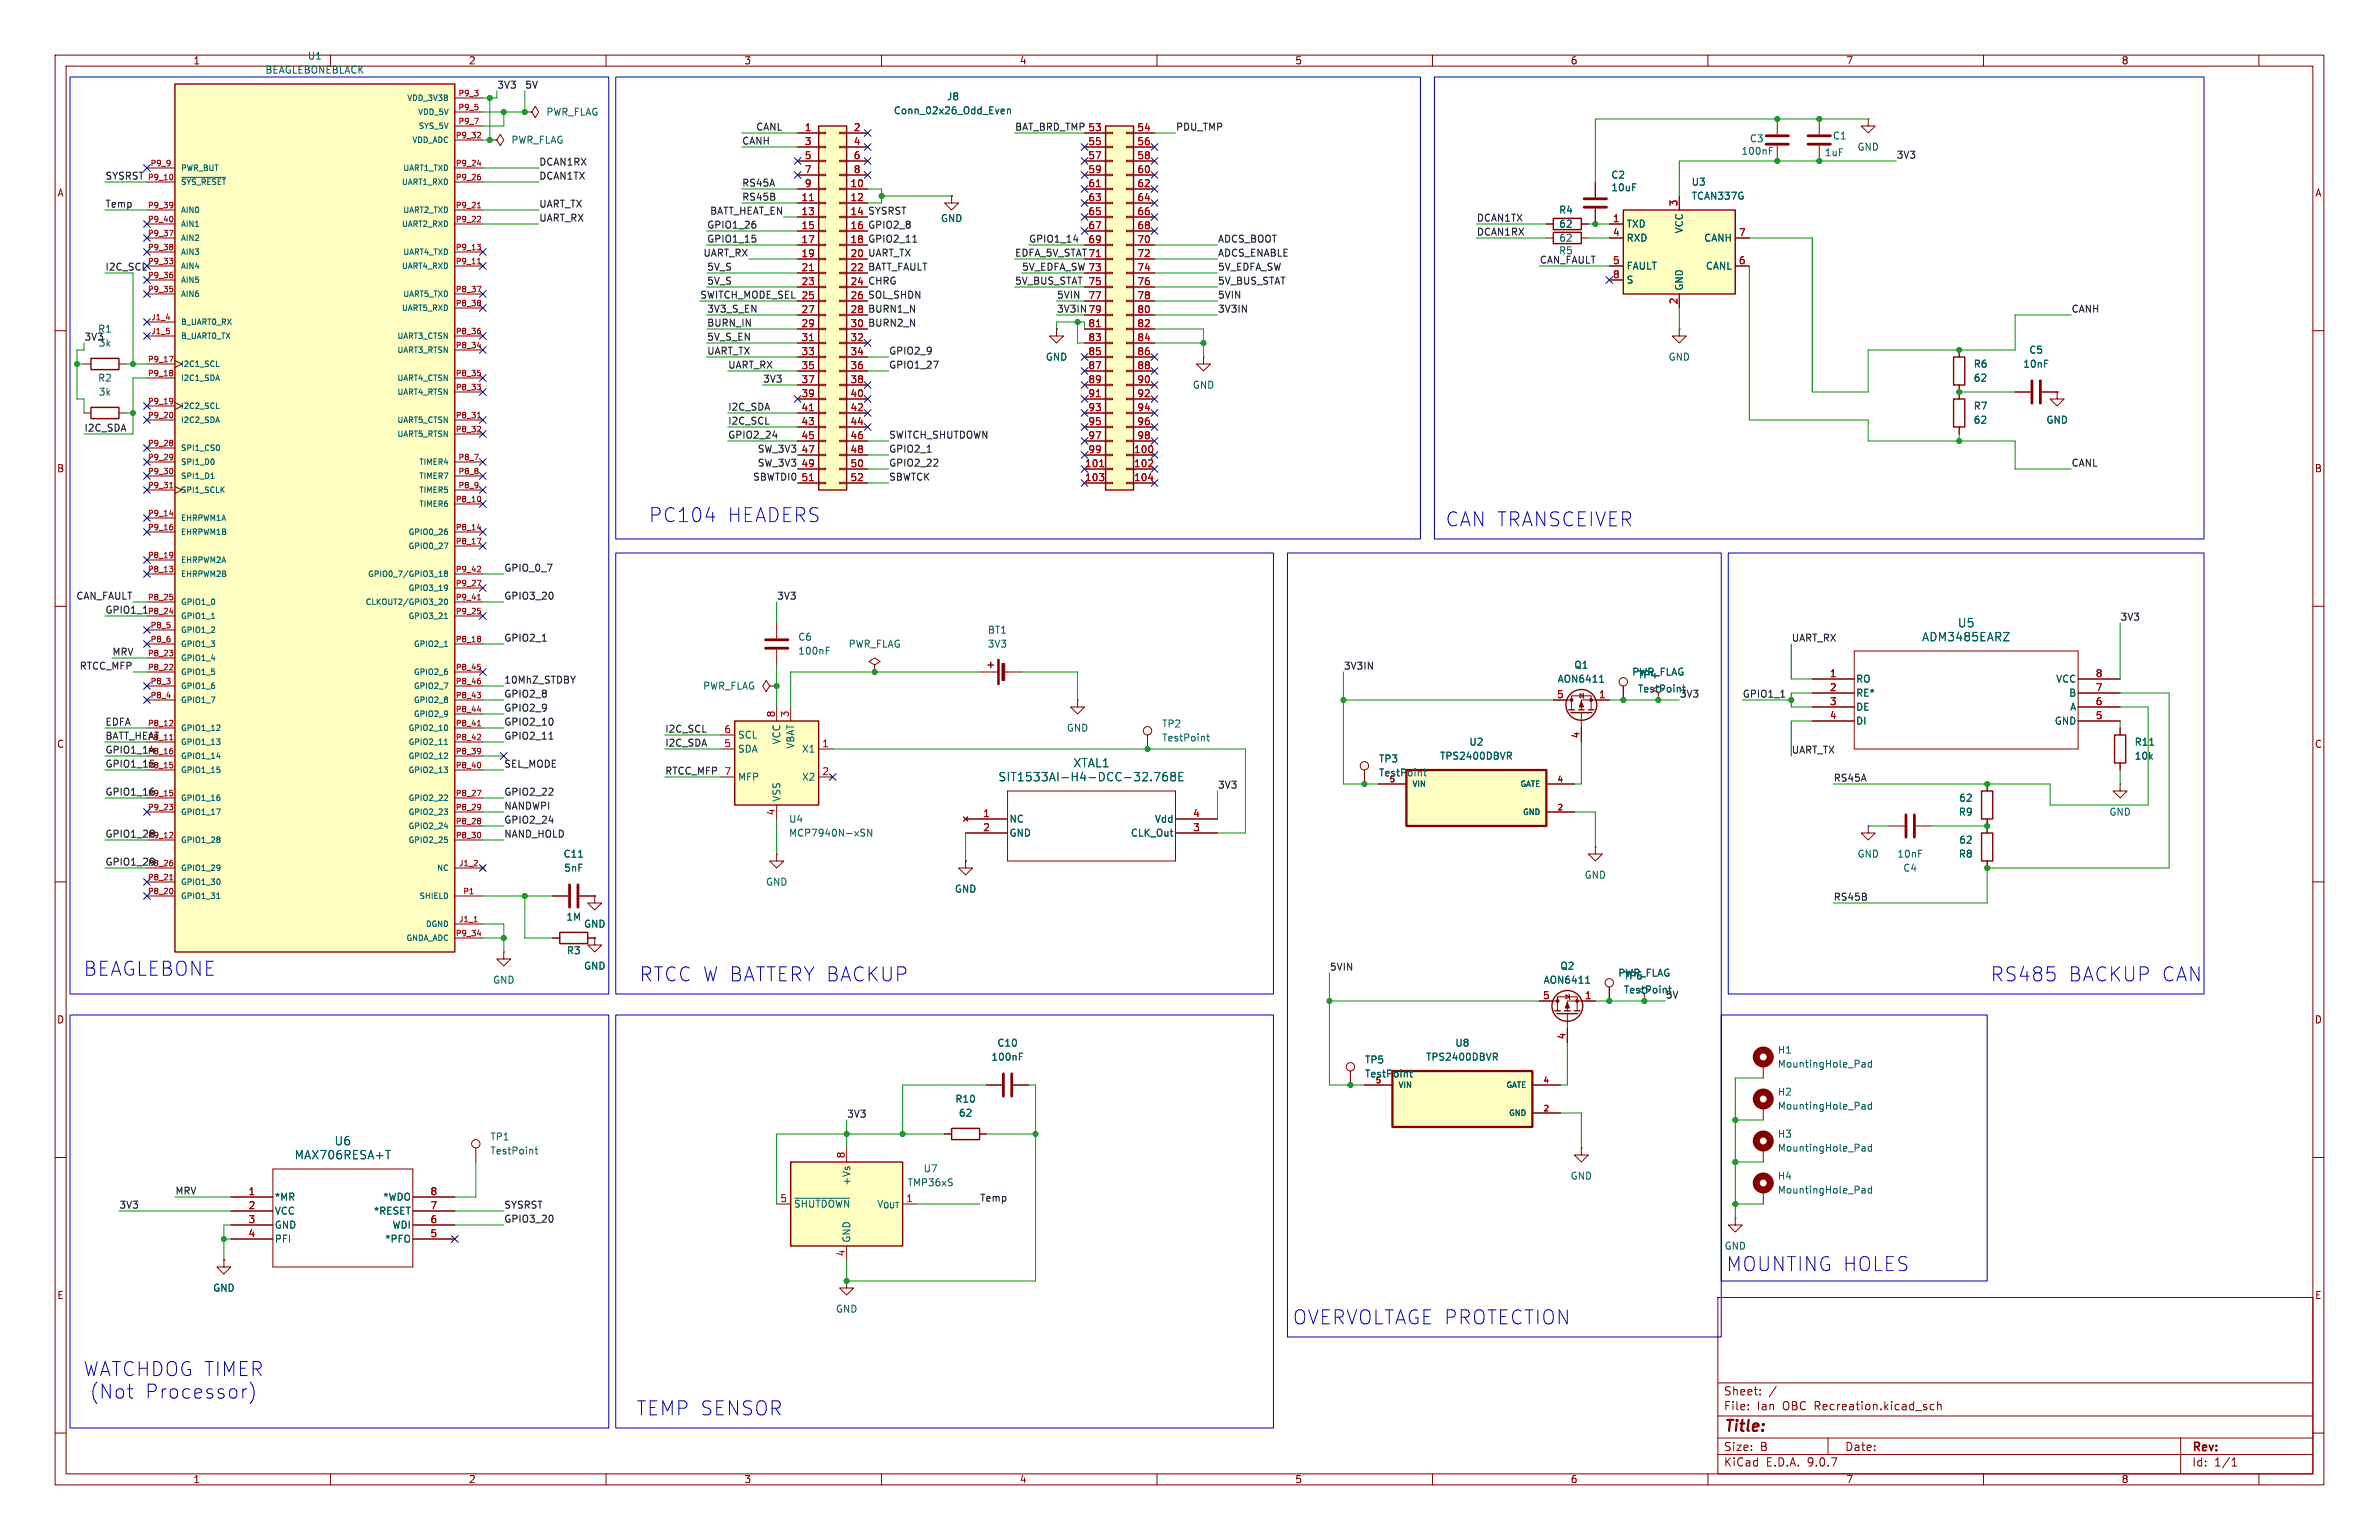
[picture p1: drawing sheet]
<svg xmlns="http://www.w3.org/2000/svg" width="432mm" height="279mm" viewBox="0 0 432 279" stroke-linecap="round" stroke-linejoin="round" font-family="sans-serif">
<defs><g id="words">
<g font-size="3.5" fill="#0000c2">
<text x="117.8" y="95">PC104</text>
<text x="132" y="95">HEADERS</text>
<text x="262.4" y="95.7">CAN TRANSCEIVER</text>
<text x="15.2" y="177.3">BEAGLEBONE</text>
<text x="116.1" y="178.3">RTCC W BATTERY BACKUP</text>
<text x="361.3" y="178.3">RS485</text>
<text x="375.4" y="178.3">BACKUP CAN</text>
<text x="313.3" y="230.9">MOUNTING HOLES</text>
<text x="234.6" y="240.5">OVERVOLTAGE PROTECTION</text>
<text x="15.1" y="249.9">WATCHDOG TIMER</text>
<text x="16.3" y="254">(Not</text>
<text x="26.3" y="254">Processor)</text>
<text x="115.5" y="257">TEMP SENSOR</text>
</g>
<text font-size="2.8" fill="#840000" x="312.8" y="260.3">Title:</text>
<g font-size="2.1" fill="#006464">
<text x="348.8" y="116.6">ADM3485EARZ</text>
<text x="355.3" y="114">U5</text>
<text x="181.1" y="142">SIT1533AI-H4-DCC-32.768E</text>
<text x="194.7" y="139.4">XTAL1</text>
<text x="60.6" y="208">U6</text>
<text x="53.4" y="210.5">MAX706RESA+T</text>
</g>
<g font-size="2.1" fill="#840000">
<text x="312.8" y="256.1">File:</text>
<text x="312.8" y="253.4">Sheet:</text>
<text x="318.9" y="256.1">Ian</text>
<text x="323.6" y="256.1">OBC Recreation.kicad_sch</text>
<text x="312.8" y="263.5">Size:</text>
<text x="319.5" y="263.5">B</text>
<text x="334.8" y="263.5">Date:</text>
<text x="397.8" y="263.7">Rev:</text>
<text x="312.8" y="266.3">KiCad</text>
<text x="320.5" y="266.3">E.D.A.</text>
<text x="328.1" y="266.3">9.0.7</text>
<text x="397.8" y="266.3">Id:</text>
<text x="401.9" y="266.3">1/1</text>
</g>
<g font-size="1.8" fill="#840000">
<text x="35" y="11.9">1</text>
<text x="85" y="11.9">2</text>
<text x="135" y="11.9">3</text>
<text x="185" y="11.9">4</text>
<text x="235" y="11.9">5</text>
<text x="285" y="11.9">6</text>
<text x="335" y="11.9">7</text>
<text x="385" y="11.9">8</text>
<text x="10.3" y="35.9">A</text>
<text x="420.1" y="35.9">A</text>
<text x="10.3" y="85.9">B</text>
<text x="420.1" y="85.9">B</text>
<text x="10.3" y="135.9">C</text>
<text x="420.1" y="135.9">C</text>
<text x="10.3" y="185.9">D</text>
<text x="420.1" y="185.9">D</text>
<text x="10.3" y="235.9">E</text>
<text x="420.1" y="235.9">E</text>
<text x="35" y="269.3">1</text>
<text x="85" y="269.3">2</text>
<text x="135" y="269.3">3</text>
<text x="185" y="269.3">4</text>
<text x="235" y="269.3">5</text>
<text x="285" y="269.3">6</text>
<text x="335" y="269.3">7</text>
<text x="385" y="269.3">8</text>
</g>
<g font-size="1.8" fill="#006464">
<text x="55.8" y="11">U1</text>
<text x="48.1" y="13.6">BEAGLEBONEBLACK</text>
<text x="99.1" y="21.2">PWR_FLAG</text>
<text x="162.1" y="20.9">Conn_02x26_Odd_Even</text>
<text x="171.8" y="18.4">J8</text>
<text x="92.7" y="26.3">PWR_FLAG</text>
<text x="316" y="28.3">100nF</text>
<text x="317.5" y="26">C3</text>
<text x="331.1" y="28.5">1uF</text>
<text x="332.6" y="25.5">C1</text>
<text x="337.1" y="27.5">GND</text>
<text x="292.4" y="32.6">C2</text>
<text x="292.4" y="34.9">10uF</text>
<text x="307" y="33.9">U3</text>
<text x="170.7" y="40.5">GND</text>
<text x="282.9" y="39">R4</text>
<text x="282.9" y="41.5">62</text>
<text x="295.1" y="41.5">TXD</text>
<text x="307" y="36.4">TCAN337G</text>
<text x="282.9" y="44">62</text>
<text x="295.1" y="44">RXD</text>
<text x="305.7" y="42.4" transform="rotate(-90 305.7 42.4)">VCC</text>
<text x="309.2" y="44">CANH</text>
<text x="295.1" y="49.1">FAULT</text>
<text x="295.1" y="51.7">S</text>
<text x="305.7" y="52.8" transform="rotate(-90 305.7 52.8)">GND</text>
<text x="309.5" y="49.1">CANL</text>
<text x="189.7" y="65.6">GND</text>
<text x="302.8" y="65.6">GND</text>
<text x="368.2" y="64.4">C5</text>
<text x="17.7" y="69.4">R2</text>
<text x="17.8" y="72">3k</text>
<text x="216.4" y="70.7">GND</text>
<text x="358.1" y="66.9">R6</text>
<text x="358.1" y="69.4">62</text>
<text x="367.1" y="66.9">10nF</text>
<text x="358.1" y="74.5">R7</text>
<text x="358.1" y="77.1">62</text>
<text x="371.3" y="77.1">GND</text>
<text x="144.8" y="116.4">C6</text>
<text x="144.8" y="119">100nF</text>
<text x="153.9" y="117.7">PWR_FLAG</text>
<text x="179.2" y="117.7">3V3</text>
<text x="179.2" y="115.2">BT1</text>
<text x="127.5" y="125.3">PWR_FLAG</text>
<text x="282.6" y="124.1">AON6411</text>
<text x="285.6" y="121.5">Q1</text>
<text x="296.2" y="122.8">PWR_FLAG</text>
<text x="297.2" y="123.3">TP4</text>
<text x="297.2" y="125.8">TestPoint</text>
<text x="336.8" y="124.1">RO</text>
<text x="373.1" y="124.1">VCC</text>
<text x="304.8" y="126.7">3V3</text>
<text x="336.8" y="126.6">RE*</text>
<text x="336.8" y="129.1">DE</text>
<text x="336.8" y="131.7">DI</text>
<text x="372.9" y="131.7">GND</text>
<text x="375.5" y="126.6">B</text>
<text x="375.6" y="129.1">A</text>
<text x="133.9" y="134.2">SCL</text>
<text x="133.9" y="136.8">SDA</text>
<text x="141.8" y="135.1" transform="rotate(-90 141.8 135.1)">VCC</text>
<text x="144.4" y="135.9" transform="rotate(-90 144.4 135.9)">VBAT</text>
<text x="145.5" y="136.8">X1</text>
<text x="193.5" y="132.9">GND</text>
<text x="210.8" y="132.2">TP2</text>
<text x="210.8" y="134.7">TestPoint</text>
<text x="266.6" y="135.5">U2</text>
<text x="387.4" y="135.5">R11</text>
<text x="133.9" y="141.8">MFP</text>
<text x="145.5" y="141.8">X2</text>
<text x="250.2" y="138.5">TP3</text>
<text x="250.2" y="141.1">TestPoint</text>
<text x="261.3" y="138">TPS2400DBVR</text>
<text x="387.4" y="138">10k</text>
<text x="141.8" y="145.5" transform="rotate(-90 141.8 145.5)">VSS</text>
<text x="143.1" y="149.5">U4</text>
<text x="183.1" y="149.5">NC</text>
<text x="209.5" y="149.5">Vdd</text>
<text x="355.4" y="148.2">R9</text>
<text x="355.5" y="145.6">62</text>
<text x="382.8" y="148.2">GND</text>
<text x="102.2" y="155.8">C11</text>
<text x="143.1" y="152">MCP7940N-xSN</text>
<text x="183.1" y="152">GND</text>
<text x="205.2" y="152">CLK_Out</text>
<text x="337.1" y="155.8">GND</text>
<text x="344.3" y="155.8">10nF</text>
<text x="355.4" y="155.8">R8</text>
<text x="355.5" y="153.3">62</text>
<text x="102.3" y="158.3">5nF</text>
<text x="138.9" y="160.9">GND</text>
<text x="287.5" y="159.6">GND</text>
<text x="345.4" y="158.3">C4</text>
<text x="102.7" y="167.2">1M</text>
<text x="173.2" y="162.2">GND</text>
<text x="102.8" y="173.3">R3</text>
<text x="105.9" y="168.5">GND</text>
<text x="89.4" y="178.7">GND</text>
<text x="105.9" y="176.1">GND</text>
<text x="280.1" y="178.7">AON6411</text>
<text x="283.1" y="176.1">Q2</text>
<text x="293.6" y="177.4">PWR_FLAG</text>
<text x="294.6" y="177.9">TP6</text>
<text x="294.6" y="180.4">TestPoint</text>
<text x="302.3" y="181.3">5V</text>
<text x="180.9" y="190.1">C10</text>
<text x="264.1" y="190.1">U8</text>
<text x="322.6" y="191.4">H1</text>
<text x="179.8" y="192.6">100nF</text>
<text x="247.7" y="193.1">TP5</text>
<text x="247.7" y="195.7">TestPoint</text>
<text x="258.7" y="192.6">TPS2400DBVR</text>
<text x="322.6" y="193.9">MountingHole_Pad</text>
<text x="173.3" y="200.3">R10</text>
<text x="173.9" y="202.8">62</text>
<text x="322.6" y="199">H2</text>
<text x="322.6" y="201.5">MountingHole_Pad</text>
<text x="88.9" y="207.1">TP1</text>
<text x="88.9" y="209.7">TestPoint</text>
<text x="322.6" y="206.6">H3</text>
<text x="322.6" y="209.1">MountingHole_Pad</text>
<text x="154.5" y="215.2" transform="rotate(-90 154.5 215.2)">+Vs</text>
<text x="164.6" y="215.4">TMP36xS</text>
<text x="167.5" y="212.9">U7</text>
<text x="285" y="214.2">GND</text>
<text x="322.6" y="214.2">H4</text>
<text x="49.8" y="218">*MR</text>
<text x="49.8" y="220.6">VCC</text>
<text x="67.8" y="220.6">*RESET</text>
<text x="69.5" y="218">*WDO</text>
<text x="144" y="219.3">~{SHUTDOWN}</text>
<text x="159.1" y="219.3">V_{OUT}</text>
<text x="322.6" y="216.8">MountingHole_Pad</text>
<text x="49.8" y="223.1">GND</text>
<text x="49.8" y="225.7">PFI</text>
<text x="69.8" y="225.7">*PFO</text>
<text x="71.1" y="223.1">WDI</text>
<text x="154.5" y="225.6" transform="rotate(-90 154.5 225.6)">GND</text>
<text x="312.9" y="226.9">GND</text>
<text x="38.6" y="234.5">GND</text>
<text x="151.6" y="238.4">GND</text>
</g>
<g font-size="1.8" fill="#0f0f0f">
<text x="90.2" y="16.2">3V3</text>
<text x="95.2" y="16.2">5V</text>
<text x="137.2" y="23.8">CANL</text>
<text x="184.1" y="23.8">BAT_BRD_TMP 53</text>
<text x="213.4" y="23.8">PDU_TMP</text>
<text x="134.6" y="26.3">CANH</text>
<text x="344.2" y="28.9">3V3</text>
<text x="19" y="32.7">SYSRST</text>
<text x="97.8" y="30.1">DCAN1RX</text>
<text x="97.8" y="32.7">DCAN1TX</text>
<text x="134.6" y="33.9">RS45A</text>
<text x="19" y="37.8">Temp</text>
<text x="97.8" y="37.8">UART_TX</text>
<text x="97.8" y="40.3">UART_RX</text>
<text x="128.3" y="41.6">GPIO1_26</text>
<text x="128.8" y="39">BATT_HEAT_EN</text>
<text x="134.6" y="36.5">RS45B</text>
<text x="157.5" y="39">SYSRST</text>
<text x="157.5" y="41.6">GPIO2_8</text>
<text x="268" y="40.3">DCAN1TX</text>
<text x="127.6" y="46.6">UART_RX</text>
<text x="128.3" y="44.1">GPIO1_15</text>
<text x="157.5" y="44.1">GPIO2_11</text>
<text x="157.5" y="46.6">UART_TX</text>
<text x="184.1" y="46.6">EDFA_5V_STAT71</text>
<text x="186.7" y="44.1">GPIO1_14</text>
<text x="221" y="44.1">ADCS_BOOT</text>
<text x="221" y="46.6">ADCS_ENABLE</text>
<text x="268" y="42.8">DCAN1RX</text>
<text x="279.4" y="47.9">CAN_FAULT</text>
<text x="282.9" y="46.3">R5</text>
<text x="19" y="49.2">I2C_SCL</text>
<text x="128.3" y="51.7">5V_S</text>
<text x="128.3" y="49.2">5V_S</text>
<text x="157.5" y="49.2">BATT_FAULT</text>
<text x="157.5" y="51.7">CHRG</text>
<text x="184.1" y="51.7">5V_BUS_STAT 75</text>
<text x="185.4" y="49.2">5V_EDFA_SW 73</text>
<text x="221" y="49.2">5V_EDFA_SW</text>
<text x="221" y="51.7">5V_BUS_STAT</text>
<text x="127" y="54.3">SWITCH_MODE_SEL 25</text>
<text x="128.3" y="56.8">3V3_S_EN</text>
<text x="128.3" y="59.3">BURN_IN</text>
<text x="157.5" y="54.3">SOL_SHDN</text>
<text x="157.5" y="56.8">BURN1_N</text>
<text x="157.5" y="59.3">BURN2_N</text>
<text x="191.8" y="54.3">5VIN</text>
<text x="191.8" y="56.8">3V3IN 79</text>
<text x="221" y="56.8">3V3IN</text>
<text x="221" y="54.3">5VIN</text>
<text x="375.9" y="56.8">CANH</text>
<text x="15.2" y="61.9">3V3</text>
<text x="17.7" y="60.6">R1</text>
<text x="17.8" y="63.1">3k</text>
<text x="128.3" y="64.4">UART_TX</text>
<text x="128.3" y="61.9">5V_S_EN</text>
<text x="161.3" y="64.4">GPIO2_9</text>
<text x="132.1" y="67">UART_RX</text>
<text x="138.4" y="69.5">3V3</text>
<text x="161.3" y="67">GPIO1_27</text>
<text x="132.1" y="74.6">I2C_SDA</text>
<text x="132.1" y="77.1">I2C_SCL</text>
<text x="15.2" y="78.4">I2C_SDA</text>
<text x="132.1" y="79.7">GPIO2_24</text>
<text x="137.4" y="82.2">SW_3V3</text>
<text x="161.3" y="79.7">SWITCH_SHUTDOWN</text>
<text x="161.3" y="82.2">GPIO2_1</text>
<text x="136.6" y="87.3">SBWTDI0</text>
<text x="137.4" y="84.7">SW_3V3</text>
<text x="161.3" y="87.3">SBWTCK</text>
<text x="161.3" y="84.7">GPIO2_22</text>
<text x="375.9" y="84.7">CANL</text>
<text x="91.4" y="103.8">GPIO_0_7</text>
<text x="13.8" y="108.9">CAN_FAULT</text>
<text x="19" y="111.4">GPIO1_1</text>
<text x="91.4" y="108.9">GPIO3_20</text>
<text x="141" y="108.9">3V3</text>
<text x="384.8" y="112.7">3V3</text>
<text x="20.3" y="119">MRV</text>
<text x="91.4" y="116.5">GPIO2_1</text>
<text x="325.1" y="116.5">UART_RX</text>
<text x="14.4" y="121.6">RTCC_MFP</text>
<text x="91.4" y="124.1">10MhZ_STDBY</text>
<text x="243.8" y="121.6">3V3IN</text>
<text x="19" y="131.7">EDFA</text>
<text x="91.4" y="131.7">GPIO2_10</text>
<text x="91.4" y="126.7">GPIO2_8</text>
<text x="91.4" y="129.2">GPIO2_9</text>
<text x="316.2" y="126.7">GPIO1_1</text>
<text x="19" y="136.8">GPIO1_14</text>
<text x="19" y="134.3">BATT_HEAT</text>
<text x="91.4" y="134.3">GPIO2_11</text>
<text x="120.6" y="133">I2C_SCL</text>
<text x="120.6" y="135.5">I2C_SDA</text>
<text x="325.1" y="136.8">UART_TX</text>
<text x="19" y="139.4">GPIO1_15</text>
<text x="91.4" y="139.4">SEL_MODE</text>
<text x="120.6" y="140.6">RTCC_MFP 7</text>
<text x="221" y="143.2">3V3</text>
<text x="332.7" y="141.9">RS45A</text>
<text x="19" y="144.4">GPIO1_16</text>
<text x="91.4" y="147">NANDWPI</text>
<text x="91.4" y="144.4">GPIO2_22</text>
<text x="91.4" y="149.5">GPIO2_24</text>
<text x="19" y="152.1">GPIO1_28</text>
<text x="91.4" y="152.1">NAND_HOLD</text>
<text x="19" y="157.1">GPIO1_29</text>
<text x="332.7" y="163.5">RS45B</text>
<text x="241.3" y="176.2">5VIN</text>
<text x="153.7" y="202.9">3V3</text>
<text x="21.6" y="219.4">3V3</text>
<text x="31.7" y="216.8">MRV</text>
<text x="91.4" y="219.4">SYSRST</text>
<text x="91.4" y="221.9">GPIO3_20</text>
<text x="177.8" y="218.1">Temp</text>
</g>
<g font-size="1.8" fill="#a90000">
<text x="146" y="23.9">1</text>
<text x="154.9" y="23.9">2</text>
<text x="197.4" y="23.9">53</text>
<text x="206.3" y="23.9">54</text>
<text x="146" y="26.4">3</text>
<text x="146" y="29">5</text>
<text x="154.9" y="26.4">4</text>
<text x="154.9" y="29">6</text>
<text x="197.4" y="26.4">55</text>
<text x="197.4" y="29">57</text>
<text x="206.3" y="26.4">56</text>
<text x="206.3" y="29">58</text>
<text x="146" y="31.5">7</text>
<text x="146" y="34">9</text>
<text x="154.3" y="34">10</text>
<text x="154.9" y="31.5">8</text>
<text x="197.4" y="31.5">59</text>
<text x="197.4" y="34">61</text>
<text x="206.3" y="31.5">60</text>
<text x="206.3" y="34">62</text>
<text x="145.4" y="36.6">11</text>
<text x="145.4" y="39.1">13</text>
<text x="145.4" y="41.7">15</text>
<text x="154.3" y="36.6">12</text>
<text x="154.3" y="39.1">14</text>
<text x="154.3" y="41.7">16</text>
<text x="197.4" y="36.6">63</text>
<text x="197.4" y="39.1">65</text>
<text x="197.4" y="41.7">67</text>
<text x="206.3" y="36.6">64</text>
<text x="206.3" y="39.1">66</text>
<text x="206.3" y="41.7">68</text>
<text x="292.7" y="40.4">1</text>
<text x="304.5" y="37.5" transform="rotate(-90 304.5 37.5)">3</text>
<text x="145.4" y="44.2">17</text>
<text x="145.4" y="46.7">19</text>
<text x="154.3" y="44.2">18</text>
<text x="154.3" y="46.7">20</text>
<text x="197.4" y="44.2">69</text>
<text x="197.4" y="46.7">71</text>
<text x="206.3" y="44.2">70</text>
<text x="206.3" y="46.7">72</text>
<text x="292.7" y="42.9">4</text>
<text x="315.5" y="42.9">7</text>
<text x="145.4" y="49.3">21</text>
<text x="145.4" y="51.8">23</text>
<text x="154.3" y="49.3">22</text>
<text x="154.3" y="51.8">24</text>
<text x="197.4" y="49.3">73</text>
<text x="197.4" y="51.8">75</text>
<text x="206.3" y="49.3">74</text>
<text x="206.3" y="51.8">76</text>
<text x="292.7" y="48">5</text>
<text x="292.7" y="50.5">8</text>
<text x="315.5" y="48">6</text>
<text x="145.4" y="56.9">27</text>
<text x="145.4" y="59.4">29</text>
<text x="145.4" y="54.4">25</text>
<text x="154.3" y="54.4">26</text>
<text x="154.3" y="56.9">28</text>
<text x="154.3" y="59.4">30</text>
<text x="197.4" y="54.4">77</text>
<text x="197.4" y="59.4">81</text>
<text x="197.4" y="56.9">79</text>
<text x="206.3" y="54.4">78</text>
<text x="206.3" y="56.9">80</text>
<text x="206.3" y="59.4">82</text>
<text x="304.5" y="55.3" transform="rotate(-90 304.5 55.3)">2</text>
<text x="145.4" y="62">31</text>
<text x="145.4" y="64.5">33</text>
<text x="154.3" y="62">32</text>
<text x="154.3" y="64.5">34</text>
<text x="197.4" y="62">83</text>
<text x="197.4" y="64.5">85</text>
<text x="206.3" y="62">84</text>
<text x="206.3" y="64.5">86</text>
<text x="145.4" y="67.1">35</text>
<text x="145.4" y="69.6">37</text>
<text x="154.3" y="67.1">36</text>
<text x="154.3" y="69.6">38</text>
<text x="197.4" y="67.1">87</text>
<text x="197.4" y="69.6">89</text>
<text x="206.3" y="67.1">88</text>
<text x="206.3" y="69.6">90</text>
<text x="145.4" y="72.1">39</text>
<text x="145.4" y="74.7">41</text>
<text x="145.4" y="77.2">43</text>
<text x="154.3" y="72.1">40</text>
<text x="154.3" y="74.7">42</text>
<text x="154.3" y="77.2">44</text>
<text x="197.4" y="72.1">91</text>
<text x="197.4" y="74.7">93</text>
<text x="197.4" y="77.2">95</text>
<text x="206.3" y="72.1">92</text>
<text x="206.3" y="74.7">94</text>
<text x="206.3" y="77.2">96</text>
<text x="145.4" y="79.8">45</text>
<text x="145.4" y="82.3">47</text>
<text x="154.3" y="79.8">46</text>
<text x="154.3" y="82.3">48</text>
<text x="197.4" y="79.8">97</text>
<text x="197.4" y="82.3">99</text>
<text x="205.7" y="82.3">100</text>
<text x="206.3" y="79.8">98</text>
<text x="145.4" y="84.8">49</text>
<text x="145.4" y="87.4">51</text>
<text x="154.3" y="84.8">50</text>
<text x="154.3" y="87.4">52</text>
<text x="196.8" y="84.8">101</text>
<text x="196.8" y="87.4">103</text>
<text x="205.7" y="84.8">102</text>
<text x="205.7" y="87.4">104</text>
<text x="332" y="122.9">1</text>
<text x="332" y="125.5">2</text>
<text x="380.3" y="122.9">8</text>
<text x="380.3" y="125.5">7</text>
<text x="140.7" y="130.2" transform="rotate(-90 140.7 130.2)">8</text>
<text x="143.3" y="130.2" transform="rotate(-90 143.3 130.2)">3</text>
<text x="282.5" y="126.7">5</text>
<text x="290.1" y="126.7">1</text>
<text x="332" y="128">3</text>
<text x="332" y="130.6">4</text>
<text x="380.3" y="128">6</text>
<text x="380.3" y="130.6">5</text>
<text x="131.4" y="133.1">6</text>
<text x="131.4" y="135.6">5</text>
<text x="149.2" y="135.6">1</text>
<text x="286.8" y="134.1" transform="rotate(-90 286.8 134.1)">4</text>
<text x="149.2" y="140.7">2</text>
<text x="140.7" y="148" transform="rotate(-90 140.7 148)">4</text>
<text x="178.4" y="148.3">1</text>
<text x="216.5" y="148.3">4</text>
<text x="178.4" y="150.9">2</text>
<text x="216.5" y="150.9">3</text>
<text x="280" y="181.4">5</text>
<text x="287.6" y="181.4">1</text>
<text x="284.2" y="188.7" transform="rotate(-90 284.2 188.7)">4</text>
<text x="153.4" y="210.3" transform="rotate(-90 153.4 210.3)">8</text>
<text x="45" y="216.9">1</text>
<text x="45" y="219.5">2</text>
<text x="45" y="222">3</text>
<text x="78" y="216.9">8</text>
<text x="78" y="219.5">7</text>
<text x="78" y="222">6</text>
<text x="141.5" y="218.2">5</text>
<text x="164.4" y="218.2">1</text>
<text x="45" y="224.5">4</text>
<text x="78" y="224.5">5</text>
<text x="153.4" y="228" transform="rotate(-90 153.4 228)">4</text>
</g>
<g font-size="1.4" fill="#a90000">
<text x="83.1" y="17.5">P9_3</text>
<text x="83.1" y="20.1">P9_5</text>
<text x="83.1" y="22.6">P9_7</text>
<text x="82.6" y="25.1">P9_32</text>
<text x="26.7" y="32.8">P9_10</text>
<text x="27.2" y="30.2">P9_9</text>
<text x="82.6" y="30.2">P9_24</text>
<text x="82.6" y="32.8">P9_26</text>
<text x="26.7" y="37.8">P9_39</text>
<text x="26.7" y="40.4">P9_40</text>
<text x="82.6" y="37.8">P9_21</text>
<text x="82.6" y="40.4">P9_22</text>
<text x="26.7" y="42.9">P9_37</text>
<text x="26.7" y="45.5">P9_38</text>
<text x="82.6" y="45.5">P9_13</text>
<text x="26.7" y="48">P9_33</text>
<text x="26.7" y="50.5">P9_36</text>
<text x="26.7" y="53.1">P9_35</text>
<text x="82.6" y="48">P9_11</text>
<text x="82.6" y="53.1">P8_37</text>
<text x="27.3" y="58.2">J1_4</text>
<text x="82.6" y="55.6">P8_38</text>
<text x="26.7" y="65.8">P9_17</text>
<text x="27.3" y="60.7">J1_5</text>
<text x="82.6" y="60.7">P8_36</text>
<text x="82.6" y="63.2">P8_34</text>
<text x="26.7" y="68.3">P9_18</text>
<text x="82.6" y="68.3">P8_35</text>
<text x="82.6" y="70.9">P8_33</text>
<text x="26.7" y="73.4">P9_19</text>
<text x="26.7" y="75.9">P9_20</text>
<text x="82.6" y="75.9">P8_31</text>
<text x="26.7" y="81">P9_28</text>
<text x="26.7" y="83.6">P9_29</text>
<text x="82.6" y="78.5">P8_32</text>
<text x="83.1" y="83.6">P8_7</text>
<text x="26.7" y="86.1">P9_30</text>
<text x="26.7" y="88.6">P9_31</text>
<text x="83.1" y="86.1">P8_8</text>
<text x="83.1" y="88.6">P8_9</text>
<text x="26.7" y="93.7">P9_14</text>
<text x="82.6" y="91.2">P8_10</text>
<text x="26.7" y="96.3">P9_16</text>
<text x="26.7" y="101.3">P8_19</text>
<text x="82.6" y="96.3">P8_14</text>
<text x="82.6" y="98.8">P8_17</text>
<text x="26.7" y="103.9">P8_13</text>
<text x="82.6" y="103.9">P9_42</text>
<text x="82.6" y="106.4">P9_27</text>
<text x="26.7" y="109">P8_25</text>
<text x="26.7" y="111.5">P8_24</text>
<text x="82.6" y="109">P9_41</text>
<text x="82.6" y="111.5">P9_25</text>
<text x="26.7" y="119.1">P8_23</text>
<text x="27.2" y="114">P8_5</text>
<text x="27.2" y="116.6">P8_6</text>
<text x="82.6" y="116.6">P8_18</text>
<text x="26.7" y="121.7">P8_22</text>
<text x="27.2" y="124.2">P8_3</text>
<text x="82.6" y="121.7">P8_45</text>
<text x="82.6" y="124.2">P8_46</text>
<text x="26.7" y="131.8">P8_12</text>
<text x="27.2" y="126.7">P8_4</text>
<text x="82.6" y="126.7">P8_43</text>
<text x="82.6" y="129.3">P8_44</text>
<text x="82.6" y="131.8">P8_41</text>
<text x="82.6" y="134.4">P8_42</text>
<text x="82.6" y="136.9">P8_39</text>
<text x="82.6" y="139.4">P8_40</text>
<text x="282.6" y="142">4</text>
<text x="26.7" y="147.1">P9_23</text>
<text x="82.6" y="144.5">P8_27</text>
<text x="82.6" y="147.1">P8_29</text>
<text x="82.6" y="149.6">P8_28</text>
<text x="282.6" y="147.1">2</text>
<text x="82.6" y="152.1">P8_30</text>
<text x="26.7" y="159.8">P8_21</text>
<text x="83.2" y="157.2">J1_2</text>
<text x="26.7" y="162.3">P8_20</text>
<text x="83.2" y="167.4">J1_1</text>
<text x="84" y="162.3">P1</text>
<text x="82.6" y="169.9">P9_34</text>
<text x="280.1" y="196.6">4</text>
<text x="280.1" y="201.7">2</text>
</g>
<g font-size="1.4" fill="#006464">
<text x="73.8" y="18.5">VDD_3V3B</text>
<text x="75.8" y="21.1">VDD_5V</text>
<text x="75.9" y="23.6">SYS_5V</text>
<text x="74.7" y="26.1">VDD_ADC</text>
<text x="32.8" y="31.2">PWR_BUT</text>
<text x="32.8" y="33.8">~{SYS_RESET}</text>
<text x="72.8" y="33.8">UART1_RXD</text>
<text x="73.1" y="31.2">UART1_TXD</text>
<text x="32.8" y="38.8">AIN0</text>
<text x="32.8" y="41.4">AIN1</text>
<text x="72.8" y="41.4">UART2_RXD</text>
<text x="73.1" y="38.8">UART2_TXD</text>
<text x="32.8" y="43.9">AIN2</text>
<text x="32.8" y="46.5">AIN3</text>
<text x="73.1" y="46.5">UART4_TXD</text>
<text x="32.8" y="49">AIN4</text>
<text x="32.8" y="51.5">AIN5</text>
<text x="72.8" y="49">UART4_RXD</text>
<text x="32.8" y="54.1">AIN6</text>
<text x="32.8" y="59.2">B_UART0_RX</text>
<text x="72.8" y="56.6">UART5_RXD</text>
<text x="73.1" y="54.1">UART5_TXD</text>
<text x="32.8" y="61.7">B_UART0_TX</text>
<text x="72" y="61.7">UART3_CTSN</text>
<text x="72" y="64.2">UART3_RTSN</text>
<text x="32.8" y="66.8">I2C1_SCL</text>
<text x="32.8" y="69.3">I2C1_SDA</text>
<text x="72" y="69.3">UART4_CTSN</text>
<text x="72" y="71.9">UART4_RTSN</text>
<text x="32.8" y="74.4">I2C2_SCL</text>
<text x="32.8" y="76.9">I2C2_SDA</text>
<text x="72" y="76.9">UART5_CTSN</text>
<text x="32.8" y="82">SPI1_CS0</text>
<text x="72" y="79.5">UART5_RTSN</text>
<text x="32.8" y="84.6">SPI1_D0</text>
<text x="32.8" y="87.1">SPI1_D1</text>
<text x="32.8" y="89.6">SPI1_SCLK</text>
<text x="76" y="84.6">TIMER4</text>
<text x="76" y="87.1">TIMER7</text>
<text x="76" y="89.6">TIMER5</text>
<text x="32.8" y="94.7">EHRPWM1A</text>
<text x="76" y="92.2">TIMER6</text>
<text x="32.8" y="97.3">EHRPWM1B</text>
<text x="74" y="97.3">GPIO0_26</text>
<text x="74" y="99.8">GPIO0_27</text>
<text x="32.8" y="102.3">EHRPWM2A</text>
<text x="32.8" y="104.9">EHRPWM2B</text>
<text x="66.7" y="104.9">GPIO0_7/GPIO3_18</text>
<text x="74" y="107.4">GPIO3_19</text>
<text x="32.8" y="110">GPIO1_0</text>
<text x="32.8" y="112.5">GPIO1_1</text>
<text x="66.2" y="110">CLKOUT2/GPIO3_20</text>
<text x="74" y="112.5">GPIO3_21</text>
<text x="32.8" y="115">GPIO1_2</text>
<text x="32.8" y="117.6">GPIO1_3</text>
<text x="75" y="117.6">GPIO2_1</text>
<text x="32.8" y="120.1">GPIO1_4</text>
<text x="32.8" y="122.7">GPIO1_5</text>
<text x="32.8" y="125.2">GPIO1_6</text>
<text x="75" y="122.7">GPIO2_6</text>
<text x="75" y="125.2">GPIO2_7</text>
<text x="32.8" y="127.7">GPIO1_7</text>
<text x="75" y="127.7">GPIO2_8</text>
<text x="75" y="130.3">GPIO2_9</text>
<text x="32.8" y="132.8">GPIO1_12</text>
<text x="32.8" y="135.4">GPIO1_13</text>
<text x="32.8" y="137.9">GPIO1_14</text>
<text x="74" y="132.8">GPIO2_10</text>
<text x="74" y="135.4">GPIO2_11</text>
<text x="74" y="137.9">GPIO2_12</text>
<text x="32.8" y="140.4">GPIO1_15</text>
<text x="74" y="140.4">GPIO2_13</text>
<text x="252.1" y="142">5</text>
<text x="256.3" y="143">VIN</text>
<text x="275.8" y="143">GATE</text>
<text x="32.8" y="145.5">GPIO1_16</text>
<text x="32.8" y="148.1">GPIO1_17</text>
<text x="74" y="145.5">GPIO2_22</text>
<text x="74" y="148.1">GPIO2_23</text>
<text x="276.3" y="148.1">GND</text>
<text x="32.8" y="153.1">GPIO1_28</text>
<text x="74" y="150.6">GPIO2_24</text>
<text x="74" y="153.1">GPIO2_25</text>
<text x="32.8" y="158.2">GPIO1_29</text>
<text x="32.8" y="160.8">GPIO1_30</text>
<text x="79.2" y="158.2">NC</text>
<text x="32.8" y="163.3">GPIO1_31</text>
<text x="76" y="163.3">SHIELD</text>
<text x="73.6" y="170.9">GNDA_ADC</text>
<text x="77.2" y="168.4">DGND</text>
<text x="249.6" y="196.6">5</text>
<text x="253.7" y="197.6">VIN</text>
<text x="273.3" y="197.6">GATE</text>
<text x="273.8" y="202.7">GND</text>
</g>
<g font-size="1.4" fill="#0f0f0f">
<text x="26.7" y="134.4">P8_11</text>
<text x="26.7" y="136.9">P8_16</text>
<text x="26.7" y="139.4">P8_15</text>
<text x="26.7" y="144.5">P9_15</text>
<text x="26.7" y="152.1">P9_12</text>
<text x="26.7" y="157.2">P8_26</text>
</g>
</g></defs>
<g fill="none" stroke="#840000" stroke-width=".18">
<path d="M10 10h411.8v259.4h-411.8zM12 12h407.8v255.4h-407.8zM60 10v2M110 10v2M160 10v2M210 10v2M260 10v2M310 10v2M360 10v2M410 10v2M88.9 25.4h1.3l.6-1 .6 1-.6 1-.6-1M88.9 25.4h.1"/>
<path d="M10 60h2M15.2 74.9h1.3M15.2 66h1.3M21.6 74.9h1.3M21.6 66h1.3M419.8 60h2M10 110h2M419.8 110h2M139.7 124.5l-.6-1.1-.7 1.1 .7 1 .6-1h1.3M141 124.5h.1M10 160h2M141 154.9v1.3h1.2l-1.2 1.3-1.3-1.3h1.3"/>
<path d="M141 154.9h.1M289.6 153.7v1.2h1.2l-1.2 1.3-1.3-1.3h1.3M289.6 153.7h.1M419.8 160h2M91.4 172.7v1.3h1.3l-1.3 1.3-1.2-1.3h1.2M91.4 172.7h.1M100.3 170.2h1.3M100.3 162.6h2.8M105.2 162.6h2.7M106.7 170.2h1.2M107.9 162.6v1.2h1.3l-1.3 1.3-1.2-1.3h1.2M107.9 162.6h.1"/>
<path d="M107.9 170.2v1.3h1.3l-1.3 1.2-1.2-1.2h1.2M107.9 170.2h.1M10 210h2M419.8 210h2M311.8 235.4h108v32h-108zM10 260h2M311.8 256.9h108M311.8 250.9h108M317.3 255.6v.2M317.3 254.9v.1M319.5 252.9v.2M319.5 252.2v.1"/>
<path d="M322.4 251.5l-1.3 1.9M351 254.9l-.4-.1-.3 .3v.4l.2 .2h.5M351.7 254.9l.2-.1 .4 .1v.9M351.7 254.3v1.5M419.8 260h2M60 267.4v2M110 267.4v2M160 267.4v2M210 267.4v2M260 267.4v2M310 267.4v2M311.8 263.9h108"/>
<path d="M311.8 260.9h108M331.8 260.9v3M360 267.4v2M395.8 260.9v6.5M405.1 266h.9M405.1 264.9l.4-.4v1.5M410 267.4v2"/>
</g>
<path d="M16.5 73.9h5.1v2h-5.1zM16.5 65h5.1v2.1h-5.1zM101.6 169.2h5.1v2h-5.1z" fill="none" stroke="#840000" stroke-width=".25"/>
<path d="M103.4 160.5v4.1M104.9 160.5v4.1" fill="none" stroke="#840000" stroke-width=".51"/>
<path d="M105 155.5h.7" fill="none" stroke="#006464" stroke-width=".18"/>
<path d="M31.7 15.2h50.8v157.5h-50.8z" fill="#ffffc2"/>
<g fill="none" stroke="#840000" stroke-width=".25">
<path d="M31.7 15.2h50.8v157.5h-50.8zM282.2 183.4h1M282.6 183.9h3.8M284 183.4h1M285.7 183.4h1.1"/>
<circle cx="284.5" cy="182.5" r="2.79"/>
</g>
<g fill="none" stroke="#840000" stroke-width=".18">
<path d="M82.5 17.8h5.1M26.7 30.5h5M26.7 33h5M26.7 38.1h5M82.5 30.5h5.1M82.5 33h5.1M82.5 38.1h5.1M82.5 20.3h5.1M82.5 22.9h5.1M82.5 25.4h5.1M95.2 20.3h1.3l.7-1 .6 1-.6 1-.7-1M95.2 20.3h.1"/>
<path d="M26.7 40.6h5M26.7 43.2h5M26.7 45.7h5M26.7 48.3h5M26.7 50.8h5M26.7 53.3h5M26.7 58.4h5M82.5 40.6h5.1M82.5 45.7h5.1M82.5 48.3h5.1M82.5 53.3h5.1M82.5 55.9h5.1"/>
<path d="M26.7 61h5M26.7 66h5M26.7 68.6h5M26.7 73.7h5M26.7 76.2h5M31.7 65.4l1.3 .6-1.3 .7M31.7 73l1.3 .7-1.3 .6M82.5 61h5.1M82.5 68.6h5.1M82.5 76.2h5.1M82.5 63.5h5.1M82.5 71.1h5.1"/>
<path d="M82.5 78.7h5.1M26.7 81.3h5M26.7 83.8h5M26.7 86.4h5M26.7 88.9h5M26.7 94h5M26.7 96.5h5M31.7 88.3l1.3 .6-1.3 .6M82.5 83.8h5.1M82.5 86.4h5.1M82.5 88.9h5.1M82.5 96.5h5.1"/>
<path d="M82.5 91.4h5.1M82.5 99.1h5.1M26.7 101.6h5M26.7 104.1h5M26.7 109.2h5M26.7 111.8h5M26.7 114.3h5M26.7 116.8h5M26.7 119.4h5M82.5 104.1h5.1M82.5 109.2h5.1M82.5 111.8h5.1"/>
<path d="M82.5 116.8h5.1M82.5 106.7h5.1M26.7 121.9h5M26.7 124.5h5M26.7 127h5M26.7 132.1h5M26.7 134.6h5M26.7 137.2h5M26.7 139.7h5M82.5 121.9h5.1M82.5 124.5h5.1M82.5 127h5.1"/>
<path d="M82.5 132.1h5.1M82.5 134.6h5.1M82.5 137.2h5.1M82.5 139.7h5.1M82.5 129.5h5.1M26.7 144.8h5M26.7 147.3h5M26.7 152.4h5M26.7 157.5h5M82.5 144.8h5.1M82.5 147.3h5.1M82.5 152.4h5.1"/>
<path d="M82.5 157.5h5.1M82.5 149.9h5.1M87.2 157.1l.8 .8M88 157.1l-.8 .8M26.7 160h5M26.7 162.6h5M82.5 162.6h5.1M82.5 167.6h5.1M82.5 170.2h5.1M279.4 181.6h3.3M282.7 183.4v-2.6h3.6v2.6M284.2 180.5l.7 .3-.7 .4z"/>
<path d="M284.5 183.9v5.3M284.7 180.3l.2 .2v.7l.1 .2M289.6 181.6h-5.1v1.8M287 208.3v1.3h1.3l-1.3 1.2-1.3-1.2h1.3M287 208.3h.1"/>
</g>
<g fill="none" stroke="#006464" stroke-width=".18">
<path d="M33 32.2h7.9M39.3 66.5h.5M39.3 74.1h.5M38.3 86.8h.6M39.8 80.9v.6M80.6 98.5h.7l-.4 1M81.1 96.4l.1 .1-.1 .4M38.4 112.2h.6M79.7 104.6h.6M80.7 112.2h.5M80.7 117.3h.5M80.8 108.8l.1-.1a.54 .54 0 0 1 .4 .5 .54 .54 0 0 1-.4 .5l-.2-.4z"/>
<path d="M80.9 104l-.2-.2 .2-.2 .3 .2-.2 .2M80.9 104l-.2 .2 .2 .4 .3-.2-.2-.4M80.9 104h.1M80.9 111.4v-.2v1M81.1 106.2l.1 .5-.1 .3M81.2 106.6l-.1 .1M39.3 134.1h.6l-.3 .4M39.3 137.3h.7M39.8 131.6l.1 .4-.6 .5h.6M39.9 134.5v.5M39.9 139.6v.5M80.6 139.1h.6l-.3 .4"/>
<path d="M80.7 135.1h.5M80.9 134.2v-.1v1M81 136.6l.2 .2v.2l-.6 .6h.6M81.1 131.6l.1 .3-.1 .5M81.1 139.6l.1 .1-.1 .4M39.3 146.8h.7l-.5 1M39.9 144.7v.4M39.9 151.9v.3M39.9 152.4v.4M39.9 157v.7M39.9 159.7v.6M39.9 157.4v.1"/>
<path d="M80.6 146.8h.6l-.3 .4M80.7 150h.6M80.7 151.8h.5M81 144.2l.2 .2v.3l-.6 .5h.6M81.1 147.2l.1 .1-.1 .4M81.1 152.3l.1 .1-.1 .4M39.3 163h.6M287.8 178.4h.7M288 177.3l.2-.2v1.3"/>
</g>
<g fill="none" stroke="#a90000" stroke-width=".18">
<path d="M31.2 36.7l.2 .2-.2 .7M31.3 31.7l.1 .3-.1 .5M31.3 39.3l.1 .3-.1 .6M31.4 37.1l-.2 .2M86.7 29.8h.6M86.7 37.7h.5M86.9 36.8l.1-.1v1M87 24l.2 .2v.2l-.6 .6h.6M87 39.2l.2 .2v.3l-.6 .6h.6M87.1 32.1l.1 .1-.1 .4M30.7 41.8h.7l-.4 1M30.7 46.9h.7l-.4 .3"/>
<path d="M30.8 51.9h.5M31.2 52.3l.2 .2v.3l-.2 .2M31.3 44.4l.1 .1-.1 .2M31.3 44.8l.1 .1-.1 .4M31.3 47.3l.1 .1-.1 .4M31.3 49.8l.1 .2-.1 .4M86.6 51.9h.7l-.4 1.1M86.6 44.3h.6l-.3 .4M86.7 47.9h.5M86.9 47l.1-.1v1M87.1 44.8l.1 .1-.1 .4M87.1 54.5l.1 .2-.1 .2"/>
<path d="M87.1 55l.1 .1-.1 .3M87.1 60l.1 .1-.1 .4M30.7 64.6h.7l-.4 1.1M31.2 72.3l.2 .2-.2 .7M31.3 67.2l.1 .2-.1 .2M31.3 67.7l.1 .1-.1 .3M31.3 74.9l.1 .3-.1 .5M31.3 79.9l.1 .2-.1 .2M31.4 72.7l-.2 .2M86.6 69.7h.6l-.3 .4M86.7 62.8h.6M86.7 75.8h.5"/>
<path d="M86.7 67.2h.5M86.9 74.9l.1-.1v1M87 67.6l.2 .2v.2l-.2 .2M87 77.3l.2 .2v.3l-.6 .6h.6M87.1 70.2l.1 .1-.1 .4M30.8 88.5h.6M30.8 93.3h.6M31 87.6l.1-.1v1M31.2 82.4l.2 .2-.2 .7M31.3 80.4l.1 .1-.1 .3M31.3 85.1l.1 .2-.1 .6M31.3 95.6l.1 .1-.1 .4"/>
<path d="M31.4 82.9l-.2 .1M86.6 97.7h.7l-.4 1M86.7 95.8h.6M87.1 90.1l.1 .3-.1 .6M30.7 102.7h.7l-.4 .4M30.7 118h.7l-.4 .4M30.8 111h.6M30.8 107.8h.5M31.2 100.2l.2 .2-.2 .7M31.2 108.2l.2 .2v.2l-.2 .2M31.3 103.2l.1 .1-.1 .4M31.3 118.4l.1 .2-.1 .3"/>
<path d="M31.4 100.6l-.2 .2M86.6 105.3h.7l-.4 1M86.7 108.8h.5M86.7 110.4h.5M86.9 108l.1-.2v1M87 102.7l.2 .2v.3l-.6 .6h.6M87 110.7l.2 .2v.3l-.2 .2M87.1 115.5l.1 .1-.1 .2M87.1 115.9l.1 .2-.1 .3M30.8 134.2h.6M30.8 138.3h.5M31 133.4l.1-.2v1"/>
<path d="M31.2 120.5l.2 .2-.1 .3-.6 .5h.7M31.2 130.7l.2 .2-.1 .2-.6 .6h.7M31.2 138.7l.2 .2v.2l-.2 .2M31.3 136.2l.1 .1-.1 .4M86.6 125.6h.6l-.3 .4M86.7 131.7h.5M86.7 128.8h.6M86.7 120.5h.5M86.9 130.8l.1-.1v1M87 133.2l.2 .2v.3l-.6 .5h.6M87 120.9l.2 .2v.2l-.2 .2M87 135.8l.2 .2-.1 .7"/>
<path d="M87.1 123.5l.1 .1-.1 .4M87.1 126l.1 .2-.1 .4M87.1 138.4l.1 .3-.1 .5M87.2 136.2l-.2 .2M30.7 145.9h.7l-.4 .4M30.8 159.6h.6M30.8 143.4h.5M31 158.8l.1-.2v1M31.2 143.8l.2 .2v.2l-.2 .2M31.2 151l.2 .2-.1 .2-.6 .6h.7M31.3 146.4l.1 .1-.1 .4M31.3 156.5l.1 .2-.1 .3"/>
<path d="M86.6 143.4h.7l-.4 1M87 145.9l.2 .2-.1 .7M87.1 148.5l.1 .2-.1 .1M87.1 148.9l.1 .2-.1 .3M87.1 151.1l.1 .3-.1 .5M87.2 146.4l-.2 .1M31.3 161.3l.1 .2-.1 .6M86.1 167.3h.5M86.7 169.5h.6"/>
</g>
<g fill="#840000" stroke="#840000" stroke-width=".18">
<path d="M284.5 181.9l.4 1h-.8z"/>
<circle cx="282.7" cy="181.6" r=".25"/>
<circle cx="286.3" cy="181.6" r=".25"/>
</g>
<path d="M252.7 194.3h25.4v10.2h-25.4z" fill="#ffffc2"/>
<path d="M252.7 194.3h25.4v10.2h-25.4z" fill="none" stroke="#840000" stroke-width=".41"/>
<g fill="none" stroke="#840000" stroke-width=".18">
<path d="M172.7 35.6v1.2h1.3l-1.3 1.3-1.3-1.3h1.3M172.7 35.6h.1M191.8 59.7v1.3h1.2l-1.2 1.2-1.3-1.2h1.3M191.8 59.7h.1M245.1 194.3v2.6M247.6 196.9h5.1M278.1 196.9h5.1M320 193v2.6M41.9 217.2h7.6M41.9 219.7h7.6M49.5 212.1h25.4v17.8h-25.4zM74.9 217.2h7.6"/>
<path d="M74.9 219.7h7.6M86.4 208.3v2.5M278.1 201.9h5.1M320 200.7v2.5M320 208.3v2.5M320 215.9v2.5M40.6 228.6v1.3h1.3l-1.3 1.2-1.2-1.2h1.2M40.6 228.6h.1M41.9 222.3h7.6M41.9 224.8h7.6M74.9 222.3h7.6M74.9 224.8h7.6"/>
<path d="M315 221v1.3h1.2l-1.2 1.2-1.3-1.2h1.3M315 221h.1"/>
<circle cx="245.1" cy="193.5" r=".76"/>
<circle cx="86.4" cy="207.5" r=".76"/>
</g>
<g fill="none" stroke="#006464" stroke-width=".18">
<path d="M255.9 194.6h.4M256 194.1v1.1l.3 .2M271.4 191.7l.4 .6M271.5 191.1l.3 .2-.1 .3-.2 .1M338.1 192.8h.3l.1 .2v.6M338.5 193.6h-.4M338.5 193.1h-.4M339.7 192.8h-.4l-.2 .2 .1 .6h.5M339.7 192.3v1.3M339.7 200v1.2M70 208.7h.9M97.1 208.5h.5"/>
<path d="M97.3 208.1v1.1l.3 .2M338.1 200.4h.3l.1 .2v.6M338.1 208h.3l.1 .2v.7M338.1 215.6h.3l.1 .2v.7M338.5 208.8l-.4 .1M338.5 208.3l-.4 .1M338.5 216.4l-.4 .1M338.5 215.9l-.4 .1M338.5 201.2h-.4M338.5 200.7l-.4 .1M339.7 207.6v1.3M339.7 215.2v1.3"/>
<path d="M339.7 200.5l-.4-.1-.2 .2 .1 .6h.5M339.7 208.1l-.4-.1-.2 .3 .1 .5h.5M339.7 215.7l-.4-.1-.2 .3 .1 .5h.5"/>
</g>
<g fill="none" stroke="#840000" stroke-width="1.3">
<circle cx="320" cy="191.8" r="1.27"/>
<circle cx="320" cy="199.4" r="1.27"/>
<circle cx="320" cy="207" r="1.27"/>
<circle cx="320" cy="214.6" r="1.27"/>
</g>
<path d="M133.3 130.8h15.3v15.3h-15.3z" fill="#ffffc2"/>
<g fill="none" stroke="#840000" stroke-width=".25">
<path d="M133.3 130.8h15.3v15.3h-15.3zM179.3 120.7h1M179.8 120.1v1.1M284.7 128.8h1M285.1 129.3h3.8M286.5 128.8h1M288.3 128.8h1"/>
<circle cx="287" cy="127.9" r="2.79"/>
</g>
<g fill="none" stroke="#840000" stroke-width=".18">
<path d="M141 113v2.8M141 117.9v2.8M130.8 133.4h2.5M130.8 135.9h2.5M141 128.3v2.5M143.5 128.3v2.5M148.6 135.9h2.5M158.7 120.7l1.1-.7-1.1-.6-1 .6 1 .7v1.2M158.7 121.9h.1M177.8 121.9h3.3M182.1 121.9h3.3M195.6 127v1.3h1.2l-1.2 1.2-1.3-1.2h1.3"/>
<path d="M195.6 127h.1M208.3 133.4v2.5M281.9 127h3.3M285.2 128.8v-2.6h3.6v2.6M286.8 125.9l.6 .3-.6 .4zM287 129.3v5.3M287.3 125.7l.1 .2v.7l.1 .1M292.1 127h-5.1v1.8M294.6 124.5v2.5M301 125.7l1-.6-1-.6-1 .6 1 .6v1.3M301 127h.1M130.8 141h2.5"/>
<path d="M141 146.1v2.5M148.6 141h2.5M179.1 196.9h2.8M183.9 196.9h2.8M153.7 232.4v1.3h1.2l-1.2 1.3-1.3-1.3h1.3M153.7 232.4h.1"/>
<circle cx="208.3" cy="132.6" r=".76"/>
<circle cx="294.6" cy="123.7" r=".76"/>
</g>
<g fill="none" stroke="#006464" stroke-width=".18">
<path d="M150 118h.4M150 117.4h.6M219 133.6h.5M219.2 133.2v1.1l.3 .1M290.3 123.8h.8M290.6 122.7l.1-.2v1.3M305.4 124.7h.5M305.6 124.3v1.1M156.5 151l.3 .2 .2 .3-.3 .2h-.3M156.5 150.4l.5 .1M158.2 150.4v1.3l-.7-1.3v1.3M185 191.7h.5"/>
<path d="M185 191.1h.6"/>
</g>
<g fill="#840000" stroke="#840000" stroke-width=".18">
<path d="M287 127.3l.4 1h-.8z"/>
<path d="M181.1 119.6h.3v4.6h-.3z"/>
<path d="M181.9 120.4h.5v3h-.5z"/>
<circle cx="285.2" cy="127" r=".25"/>
<circle cx="288.8" cy="127" r=".25"/>
</g>
<path d="M138.9 116.1h4.1M138.9 117.6h4.1M182.1 194.8v4.1M183.6 194.8v4.1" fill="none" stroke="#840000" stroke-width=".51"/>
<path d="M143.5 210.8h20.3v15.3h-20.3z" fill="#ffffc2"/>
<path d="M143.5 210.8h20.3v15.3h-20.3zM172.7 204.7h5.1v2.1h-5.1z" fill="none" stroke="#840000" stroke-width=".25"/>
<g fill="none" stroke="#840000" stroke-width=".18">
<path d="M218.4 64.8v1.2h1.3l-1.3 1.3-1.2-1.3h1.2M218.4 64.8h.1M174.9 148.2l.7 .8M175.3 156.2v1.3h1.2l-1.2 1.3-1.3-1.3h1.3M175.3 156.2h.1M175.3 148.6h7.6M175.3 151.1h7.6M175.6 148.2l-.7 .8M182.9 143.5h30.5v12.7h-30.5zM213.4 148.6h7.6M213.4 151.1h7.6M141 218.4h2.5"/>
<path d="M153.7 208.3v2.5M171.4 205.7h1.3M177.8 205.7h1.3M153.7 226.1v2.5"/>
</g>
<path d="M209.5 140.1h1l-.6 1.6M211.8 140.1a.6 .6 0 0 0-.8 .7v.6l.2 .2 .4 .1 .2-.2 .1-.5-.1-.2-.5-.1-.3 .3M212.8 140.8l-.3-.3 .3-.4h.3l.3 .3-.3 .4M212.8 140.8l-.3 .3 .1 .4 .2 .2 .4-.1 .2-.2-.1-.5-.2-.1M212.8 140.8h.3M214 140.9h.5M214.7 140.1h-.7v1.6h.7M144.2 217.4h10" fill="none" stroke="#006464" stroke-width=".18"/>
<g fill="#ffffc2">
<path d="M148.6 22.9h5.1v66h-5.1z"/>
<path d="M200.7 22.9h5v66h-5z"/>
</g>
<path d="M148.6 22.9h5.1v66h-5.1zM200.7 22.9h5v66h-5zM281.9 39.6h5.1v2.1h-5.1zM281.9 42.2h5.1v2h-5.1zM354.6 64.8h2v5.1h-2zM354.6 72.4h2v5.1h-2z" fill="none" stroke="#840000" stroke-width=".25"/>
<g fill="none" stroke="#840000" stroke-width=".18">
<path d="M144.8 24.1h3.8M144.8 26.7h3.8M144.8 29.2h3.8M144.8 31.8h3.8M144.8 34.3h3.8M144.8 36.8h3.8M144.8 39.4h3.8M148.6 24h1.3v.3h-1.3zM148.6 26.5h1.3v.3h-1.3zM148.6 29.1h1.3v.2h-1.3zM148.6 31.6h1.3v.3h-1.3zM148.6 34.2h1.3v.2h-1.3z"/>
<path d="M148.6 36.7h1.3v.3h-1.3zM148.6 39.2h1.3v.3h-1.3zM152.4 24h1.3v.3h-1.3zM152.4 26.5h1.3v.3h-1.3zM152.4 29.1h1.3v.2h-1.3zM152.4 31.6h1.3v.3h-1.3zM152.4 34.2h1.3v.2h-1.3zM152.4 36.7h1.3v.3h-1.3zM152.4 39.2h1.3v.3h-1.3zM153.7 24.1h3.8M153.7 26.7h3.8M153.7 29.2h3.8"/>
<path d="M153.7 31.8h3.8M153.7 34.3h3.8M153.7 36.8h3.8M153.7 39.4h3.8M196.8 24.1h3.9M196.8 26.7h3.9M196.8 29.2h3.9M196.8 31.8h3.9M196.8 34.3h3.9M196.8 36.8h3.9M196.8 39.4h3.9M200.7 24h1.2v.3h-1.2z"/>
<path d="M200.7 26.5h1.2v.3h-1.2zM200.7 29.1h1.2v.2h-1.2zM200.7 31.6h1.2v.3h-1.2zM200.7 34.2h1.2v.2h-1.2zM200.7 36.7h1.2v.3h-1.2zM200.7 39.2h1.2v.3h-1.2zM204.5 24h1.2v.3h-1.2zM204.5 26.5h1.2v.3h-1.2zM204.5 29.1h1.2v.2h-1.2zM204.5 31.6h1.2v.3h-1.2zM204.5 34.2h1.2v.2h-1.2zM204.5 36.7h1.2v.3h-1.2z"/>
<path d="M204.5 39.2h1.2v.3h-1.2zM205.7 24.1h3.8M205.7 26.7h3.8M205.7 29.2h3.8M205.7 31.8h3.8M205.7 34.3h3.8M205.7 36.8h3.8M205.7 39.4h3.8M289.6 33v2.8M289.6 37.8v2.8M322.6 21.6v2.8M322.6 26.4v2.8"/>
<path d="M330.2 21.6v2.8M330.2 26.4v2.8M339.1 21.6v1.3h1.3l-1.3 1.2-1.3-1.2h1.3M339.1 21.6h.1M144.8 41.9h3.8M144.8 44.5h3.8M144.8 47h3.8M144.8 49.5h3.8M144.8 52.1h3.8M144.8 54.6h3.8M144.8 57.2h3.8M144.8 59.7h3.8"/>
<path d="M148.6 41.8h1.3v.2h-1.3zM148.6 44.3h1.3v.3h-1.3zM148.6 46.9h1.3v.2h-1.3zM148.6 49.4h1.3v.3h-1.3zM148.6 51.9h1.3v.3h-1.3zM148.6 54.5h1.3v.2h-1.3zM148.6 57h1.3v.3h-1.3zM148.6 59.6h1.3v.2h-1.3zM152.4 41.8h1.3v.2h-1.3zM152.4 44.3h1.3v.3h-1.3zM152.4 46.9h1.3v.2h-1.3zM152.4 49.4h1.3v.3h-1.3z"/>
<path d="M152.4 51.9h1.3v.3h-1.3zM152.4 54.5h1.3v.2h-1.3zM152.4 57h1.3v.3h-1.3zM152.4 59.6h1.3v.2h-1.3zM153.7 41.9h3.8M153.7 44.5h3.8M153.7 47h3.8M153.7 49.5h3.8M153.7 52.1h3.8M153.7 54.6h3.8M153.7 57.2h3.8M153.7 59.7h3.8"/>
<path d="M196.8 41.9h3.9M196.8 44.5h3.9M196.8 47h3.9M196.8 49.5h3.9M196.8 52.1h3.9M196.8 54.6h3.9M196.8 57.2h3.9M196.8 59.7h3.9M200.7 41.8h1.2v.2h-1.2zM200.7 44.3h1.2v.3h-1.2zM200.7 46.9h1.2v.2h-1.2zM200.7 49.4h1.2v.3h-1.2z"/>
<path d="M200.7 51.9h1.2v.3h-1.2zM200.7 54.5h1.2v.2h-1.2zM200.7 57h1.2v.3h-1.2zM200.7 59.6h1.2v.2h-1.2zM204.5 41.8h1.2v.2h-1.2zM204.5 44.3h1.2v.3h-1.2zM204.5 46.9h1.2v.2h-1.2zM204.5 49.4h1.2v.3h-1.2zM204.5 51.9h1.2v.3h-1.2zM204.5 54.5h1.2v.2h-1.2zM204.5 57h1.2v.3h-1.2zM204.5 59.6h1.2v.2h-1.2z"/>
<path d="M205.7 41.9h3.8M205.7 44.5h3.8M205.7 47h3.8M205.7 49.5h3.8M205.7 52.1h3.8M205.7 54.6h3.8M205.7 57.2h3.8M205.7 59.7h3.8M280.7 40.6h1.2M280.7 43.2h1.2M287 40.6h1.3M287 43.2h1.3"/>
<path d="M304.8 59.7v1.3h1.3l-1.3 1.2-1.3-1.2h1.3M304.8 59.7h.1M144.8 62.2h3.8M144.8 64.8h3.8M144.8 67.3h3.8M144.8 69.9h3.8M144.8 72.4h3.8M144.8 74.9h3.8M144.8 77.5h3.8M148.6 62.1h1.3v.3h-1.3zM148.6 64.6h1.3v.3h-1.3zM148.6 67.2h1.3v.2h-1.3z"/>
<path d="M148.6 69.7h1.3v.3h-1.3zM148.6 72.3h1.3v.2h-1.3zM148.6 74.8h1.3v.3h-1.3zM148.6 77.3h1.3v.3h-1.3zM148.6 79.9h1.3v.2h-1.3zM152.4 62.1h1.3v.3h-1.3zM152.4 64.6h1.3v.3h-1.3zM152.4 67.2h1.3v.2h-1.3zM152.4 69.7h1.3v.3h-1.3zM152.4 72.3h1.3v.2h-1.3zM152.4 74.8h1.3v.3h-1.3zM152.4 77.3h1.3v.3h-1.3z"/>
<path d="M152.4 79.9h1.3v.2h-1.3zM153.7 62.2h3.8M153.7 64.8h3.8M153.7 67.3h3.8M153.7 69.9h3.8M153.7 72.4h3.8M153.7 74.9h3.8M153.7 77.5h3.8M196.8 62.2h3.9M196.8 64.8h3.9M196.8 67.3h3.9M196.8 69.9h3.9"/>
<path d="M196.8 72.4h3.9M196.8 74.9h3.9M196.8 77.5h3.9M200.7 62.1h1.2v.3h-1.2zM200.7 64.6h1.2v.3h-1.2zM200.7 67.2h1.2v.2h-1.2zM200.7 69.7h1.2v.3h-1.2zM200.7 72.3h1.2v.2h-1.2zM200.7 74.8h1.2v.3h-1.2zM200.7 77.3h1.2v.3h-1.2zM200.7 79.9h1.2v.2h-1.2zM204.5 62.1h1.2v.3h-1.2z"/>
<path d="M204.5 64.6h1.2v.3h-1.2zM204.5 67.2h1.2v.2h-1.2zM204.5 69.7h1.2v.3h-1.2zM204.5 72.3h1.2v.2h-1.2zM204.5 74.8h1.2v.3h-1.2zM204.5 77.3h1.2v.3h-1.2zM204.5 79.9h1.2v.2h-1.2zM205.7 62.2h3.8M205.7 64.8h3.8M205.7 67.3h3.8M205.7 69.9h3.8M205.7 72.4h3.8"/>
<path d="M205.7 74.9h3.8M205.7 77.5h3.8M355.6 63.5v1.3M355.6 69.9v2.5M355.6 77.5v1.2M365.8 71.1h2.8M370.6 71.1h2.8M144.8 80h3.8M144.8 82.6h3.8M144.8 85.1h3.8M144.8 87.6h3.8M148.6 82.4h1.3v.3h-1.3z"/>
<path d="M148.6 85h1.3v.2h-1.3zM148.6 87.5h1.3v.3h-1.3zM152.4 82.4h1.3v.3h-1.3zM152.4 85h1.3v.2h-1.3zM152.4 87.5h1.3v.3h-1.3zM153.7 80h3.8M153.7 82.6h3.8M153.7 85.1h3.8M153.7 87.6h3.8M196.8 80h3.9M196.8 82.6h3.9M196.8 85.1h3.9"/>
<path d="M196.8 87.6h3.9M200.7 82.4h1.2v.3h-1.2zM200.7 85h1.2v.2h-1.2zM200.7 87.5h1.2v.3h-1.2zM204.5 82.4h1.2v.3h-1.2zM204.5 85h1.2v.2h-1.2zM204.5 87.5h1.2v.3h-1.2zM205.7 80h3.8M205.7 82.6h3.8M205.7 85.1h3.8M205.7 87.6h3.8"/>
</g>
<g fill="none" stroke="#a90000" stroke-width=".18">
<path d="M146.9 36.4h.8M199 33.9h.7M146.9 49.1h.8M199 46.6h.7M199 59.3h.7M146.9 61.8h.8M146.9 74.5h.8M199 72h.7M146.9 87.2h.8M199.6 84.7h.7M208.4 84.7h.8M208.5 86.8h.8"/>
<path d="M209.2 83.5v.4"/>
</g>
<path d="M181.9 19.8l.4 .1v.2l-.6 .1M182.9 19.9l.1-.1 .3 .1 .1 .7M182.9 19.8v.8M182.3 20.6h-.4M321.2 27.3h.4M321.2 26.7h.6" fill="none" stroke="#006464" stroke-width=".18"/>
<path d="M287.5 36.1h4.1M287.5 37.6h4.1M320.5 26.2h4.1M320.5 24.6h4.1M328.2 26.2h4M328.2 24.6h4M368.8 69.1v4.1M370.3 69.1v4.1" fill="none" stroke="#840000" stroke-width=".51"/>
<path d="M294.6 38.1h20.4v15.2h-20.4z" fill="#ffffc2"/>
<path d="M294.6 38.1h20.4v15.2h-20.4zM383.8 133.4h2v5h-2zM359.7 143.5h2v5.1h-2zM359.7 151.1h2v5.1h-2z" fill="none" stroke="#840000" stroke-width=".25"/>
<g fill="none" stroke="#840000" stroke-width=".18">
<path d="M304.8 35.6v2.5M292.1 40.6h2.5M292.1 43.2h2.5M292.1 48.3h2.5M292.1 50.8h2.5M304.8 53.3v2.6M315 43.2h2.5M315 48.3h2.5M373.4 71.1v1.3h1.2l-1.2 1.3-1.3-1.3h1.3M373.4 71.1h.1M336.5 118.1h40.7v17.8h-40.7zM247.6 139.7v2.5"/>
<path d="M328.9 123.2h7.6M328.9 125.7h7.6M328.9 128.3h7.6M328.9 130.8h7.6M377.2 123.2h7.6M377.2 125.7h7.6M377.2 128.3h7.6M377.2 130.8h7.6M384.8 132.1v1.3M384.8 138.4v1.3M339.1 149.9v1.2h1.3l-1.3 1.3-1.3-1.3h1.3M339.1 149.9h.1"/>
<path d="M342.9 149.9h2.8M347.7 149.9h2.8M360.7 142.2v1.3M360.7 148.6v2.5M360.7 156.2v1.3M384.8 142.2v1.3h1.3l-1.3 1.3-1.3-1.3h1.3M384.8 142.2h.1M292.1 179.1v2.5M298.4 180.3l1.1-.6-1.1-.6-1 .6 1 .6v1.3M298.4 181.6h.1"/>
<circle cx="247.6" cy="138.9" r=".76"/>
<circle cx="292.1" cy="178.3" r=".76"/>
</g>
<path d="M363.7 114.7h1l-1 1.6h1M258.4 139.9h.5M258.6 139.5v1.1l.3 .2M390.2 135.2h.7M302.9 179.3h.4M303 178.9v1.1" fill="none" stroke="#006464" stroke-width=".18"/>
<path d="M345.9 147.8v4.1M347.5 147.8v4.1" fill="none" stroke="#840000" stroke-width=".51"/>
<path d="M255.3 139.7h25.4v10.2h-25.4z" fill="#ffffc2"/>
<path d="M255.3 139.7h25.4v10.2h-25.4z" fill="none" stroke="#840000" stroke-width=".41"/>
<g fill="none" stroke="#840000" stroke-width=".18">
<path d="M144.8 24.1h3.8M144.8 26.7h3.8M144.8 29.2h3.8M144.8 31.8h3.8M144.8 34.3h3.8M144.8 36.8h3.8M144.8 39.4h3.8M153.7 24.1h3.8M153.7 26.7h3.8M153.7 29.2h3.8M153.7 31.8h3.8M153.7 34.3h3.8"/>
<path d="M153.7 36.8h3.8M153.7 39.4h3.8M172.7 35.6h.1M196.8 24.1h3.9M196.8 26.7h3.9M196.8 29.2h3.9M196.8 31.8h3.9M196.8 34.3h3.9M196.8 36.8h3.9M196.8 39.4h3.9M205.7 24.1h3.8M205.7 26.7h3.8"/>
<path d="M205.7 29.2h3.8M205.7 31.8h3.8M205.7 34.3h3.8M205.7 36.8h3.8M205.7 39.4h3.8M289.6 33v2.8M289.6 37.8v2.8M304.8 35.6v2.5M144.8 41.9h3.8M144.8 44.5h3.8M144.8 47h3.8M144.8 49.5h3.8"/>
<path d="M144.8 52.1h3.8M144.8 54.6h3.8M144.8 57.2h3.8M144.8 59.7h3.8M153.7 41.9h3.8M153.7 44.5h3.8M153.7 47h3.8M153.7 49.5h3.8M153.7 52.1h3.8M153.7 54.6h3.8M153.7 57.2h3.8M153.7 59.7h3.8"/>
<path d="M191.8 59.7h.1M196.8 41.9h3.9M196.8 44.5h3.9M196.8 47h3.9M196.8 49.5h3.9M196.8 52.1h3.9M196.8 54.6h3.9M196.8 57.2h3.9M196.8 59.7h3.9M205.7 41.9h3.8M205.7 44.5h3.8M205.7 47h3.8"/>
<path d="M205.7 49.5h3.8M205.7 52.1h3.8M205.7 54.6h3.8M205.7 57.2h3.8M205.7 59.7h3.8M280.7 40.6h1.2M287 40.6h1.3M292.1 40.6h2.5M292.1 43.2h2.5M292.1 48.3h2.5M292.1 50.8h2.5M304.8 53.3v2.6"/>
<path d="M315 43.2h2.5M315 48.3h2.5M144.8 62.2h3.8M144.8 64.8h3.8M144.8 67.3h3.8M144.8 69.9h3.8M144.8 72.4h3.8M144.8 74.9h3.8M144.8 77.5h3.8M153.7 62.2h3.8M153.7 64.8h3.8M153.7 67.3h3.8"/>
<path d="M153.7 69.9h3.8M153.7 72.4h3.8M153.7 74.9h3.8M153.7 77.5h3.8M196.8 62.2h3.9M196.8 64.8h3.9M196.8 67.3h3.9M196.8 69.9h3.9M196.8 72.4h3.9M196.8 74.9h3.9M196.8 77.5h3.9M205.7 62.2h3.8"/>
<path d="M205.7 64.8h3.8M205.7 67.3h3.8M205.7 69.9h3.8M205.7 72.4h3.8M205.7 74.9h3.8M205.7 77.5h3.8M355.6 63.5v1.3M355.6 69.9v2.5M355.6 77.5v1.2M365.8 71.1h2.8M370.6 71.1h2.8M373.4 71.1h.1"/>
<path d="M144.8 80h3.8M144.8 82.6h3.8M144.8 85.1h3.8M144.8 87.6h3.8M153.7 80h3.8M153.7 82.6h3.8M153.7 85.1h3.8M153.7 87.6h3.8M196.8 80h3.9M196.8 82.6h3.9M196.8 85.1h3.9M196.8 87.6h3.9"/>
<path d="M205.7 80h3.8M205.7 82.6h3.8M205.7 85.1h3.8M205.7 87.6h3.8M247.6 139.7v2.5M281.9 127h2.6M287 132.1v2.5M289.6 127h2.5M294.6 124.5v2.5M301 127h.1M328.9 123.2h7.6M328.9 125.7h7.6"/>
<path d="M328.9 128.3h7.6M328.9 130.8h7.6M377.2 123.2h7.6M377.2 125.7h7.6M377.2 128.3h7.6M377.2 130.8h7.6M384.8 132.1v1.3M384.8 138.4v1.3M174.9 148.2l.7 .8M175.3 156.2h.1M175.3 148.6h7.6M175.3 151.1h7.6"/>
<path d="M175.6 148.2l-.7 .8M213.4 148.6h7.6M213.4 151.1h7.6M250.2 142.2h5.1M280.7 142.2h5M280.7 147.3h5M360.7 142.2v1.3M360.7 148.6v2.5M360.7 156.2v1.3M100.3 162.6h2.8M100.3 170.2h1.3M105.2 162.6h2.7"/>
<path d="M106.7 170.2h1.2M107.9 170.2h.1M107.9 162.6h.1M292.1 179.1v2.5M179.1 196.9h2.8M183.9 196.9h2.8M245.1 194.3v2.6M247.6 196.9h5.1M278.1 196.9h5.1M279.4 181.6h2.5M284.5 186.7v2.5M287 181.6h2.6"/>
<path d="M298.4 181.6h.1M41.9 217.2h7.6M41.9 219.7h7.6M74.9 217.2h7.6M74.9 219.7h7.6M171.4 205.7h1.3M177.8 205.7h1.3M278.1 201.9h5.1M40.6 228.6h.1M41.9 222.3h7.6M41.9 224.8h7.6M74.9 222.3h7.6"/>
<path d="M74.9 224.8h7.6"/>
</g>
<g fill="none" stroke="#006464" stroke-width=".18">
<path d="M181.9 19.8l.4 .1v.2l-.6 .1M182.9 19.9l.1-.1 .3 .1 .1 .7M182.9 19.8v.8M182.3 20.6h-.4M363.7 114.7h1l-1 1.6h1M258.4 139.9h.5M258.6 139.5v1.1l.3 .2M273.9 137.1l.4 .6M274.1 136.5l.2 .2v.3l-.2 .1M290.3 123.8h.8M290.6 122.7l.1-.2v1.3M305.4 124.7h.5"/>
<path d="M305.6 124.3v1.1M390.2 135.2h.7M105 155.5h.7M209.5 140.1h1l-.6 1.6M211.8 140.1a.6 .6 0 0 0-.8 .7v.6l.2 .2 .4 .1 .2-.2 .1-.5-.1-.2-.5-.1-.3 .3M212.8 140.8h.3M212.8 140.8l-.3-.3 .3-.4h.3l.3 .3-.3 .4M212.8 140.8l-.3 .3 .1 .4 .2 .2 .4-.1 .2-.2-.1-.5-.2-.1M214 140.9h.5M214.7 140.1h-.7v1.6h.7M287.8 178.4h.7M288 177.3l.2-.2v1.3"/>
<path d="M302.9 179.3h.4M303 178.9v1.1M185 191.7h.5M185 191.1h.6M255.9 194.6h.4M256 194.1v1.1l.3 .2M271.4 191.7l.4 .6M271.5 191.1l.3 .2-.1 .3-.2 .1M70 208.7h.9"/>
</g>
<g fill="none" stroke="#0f0f0f" stroke-width=".18">
<path d="M137.1 40.7v.6M137.1 43.3v.5M165.7 43.9h.7M194.9 43.5h.8M140.3 79.1h.8M169.4 65.5h.9l-.6 1.3M168.3 82h.7M169.4 84.6h.8M170.2 83.4v.5M26 111.2h.8M98.4 116.3h.8M100.3 107.7v.8"/>
<path d="M99.6 134.1h.8M100.3 130.5v.8M104.4 122.7l-.4 .6M323.2 126.5h.8M99.6 144.3h.8M99.6 148.9h.8M100.3 143.1v.4M100.3 220.7v.8"/>
</g>
<g fill="none" stroke="#009600" stroke-width=".18">
<path d="M88.9 17.8v7.6h-1.3M90.2 16.5v1.3h-2.6M95.2 16.5v3.8h-7.6M19 38.1h7.7M19 33h7.7M87.6 30.5h10.2M87.6 38.1h10.2M87.6 33h10.2M91.4 20.3v2.6h-3.8M134.6 24.1h10.2M134.6 26.7h10.2M134.6 34.3h10.2"/>
<path d="M134.6 36.8h10.2M142.2 39.4h2.6M157.5 34.3h2.5v2.5h-2.5M160 35.6h12.7M184.1 24.1h12.7M209.5 24.1h3.9M339.1 21.6h-49.5v11.4M344.2 29.2h-39.4v6.4M19 49.5h5.1v16.5M87.6 40.6h10.2M127 54.6h17.8M128.3 44.5h16.5"/>
<path d="M128.3 49.5h16.5M128.3 41.9h16.5M128.3 57.2h16.5M128.3 52.1h16.5M128.3 59.7h16.5M135.9 47h8.9M184.1 47h12.7M184.1 52.1h12.7M185.4 49.5h11.4M186.7 44.5h10.1M191.8 59.7v-1.3h5v1.3M191.8 57.2h5"/>
<path d="M191.8 54.6h5M195.6 58.4v3.8h1.2M209.5 44.5h11.5M209.5 49.5h11.5M209.5 57.2h11.5M209.5 54.6h11.5M209.5 47h11.5M209.5 52.1h11.5M209.5 59.7h8.9v5.1M268 43.2h12.7M268 40.6h12.7M279.4 48.3h12.7"/>
<path d="M288.3 43.2h3.8M288.3 40.6h3.8M304.8 55.9v3.8M317.5 48.3v27.9h21.6v3.8h26.7v5.1h10.1M317.5 43.2h11.4v27.9h10.2v-7.6h26.7v-6.3h10.1M14 66h1.2M15.2 62.2v1.3h-1.2v8.9h1.2v2.5M22.9 74.9h1.2M22.9 66h3.8M26.7 68.6h-2.6v10.1h-8.9M128.3 62.2h16.5M128.3 64.8h16.5"/>
<path d="M132.1 74.9h12.7M132.1 77.5h12.7M132.1 67.3h12.7M138.4 69.9h6.4M157.5 64.8h3.8M157.5 67.3h3.8M209.5 62.2h8.9M355.6 71.1h10.2M355.6 78.7v1.3M132.1 80h12.7M157.5 80h3.8M157.5 85.1h3.8"/>
<path d="M157.5 82.6h3.8M157.5 87.6h3.8M19 111.8h7.7M20.3 119.4h6.4M24.1 109.2h2.6M87.6 116.8h3.8M87.6 109.2h3.8M87.6 104.1h3.8M141 109.2v3.8M325.1 116.8v6.4h3.8M384.8 113v10.2M19 134.6h7.7"/>
<path d="M19 132.1h7.7M19 137.2h7.7M19 139.7h7.7M24.1 121.9h2.6M87.6 134.6h3.8M87.6 132.1h3.8M87.6 137.2h3.8M87.6 124.5h3.8M87.6 129.5h3.8M87.6 139.7h3.8M87.6 127h3.8M120.6 135.9h10.2"/>
<path d="M120.6 133.4h10.2M141 120.7v7.6M151.1 135.9h75v15.2h-5.1M177.8 121.9h-34.3v6.4M185.4 121.9h10.2v5.1M243.8 121.9v20.3h6.4M243.8 127h38.1M287 134.6v7.6h-1.3M292.1 127h12.7M316.2 127h8.9M328.9 130.8h-3.8v6.4M328.9 125.7h-3.8v2.6h3.8"/>
<path d="M384.8 128.3h5.1v17.8h-17.8v-3.9h-39.4M384.8 125.7h8.9v31.8h-33v6.3h-28M384.8 130.8v1.3M384.8 139.7v2.5M19 157.5h7.7M19 144.8h7.7M19 152.4h7.7M87.6 147.3h3.8M87.6 144.8h3.8M87.6 152.4h3.8M87.6 149.9h3.8M120.6 141h10.2"/>
<path d="M141 148.6v6.3M175.3 151.1v5.1M221 143.5v5.1M285.7 147.3h3.9v6.4M339.1 149.9h3.8M350.5 149.9h10.2M87.6 167.6h3.8v5.1M87.6 162.6h12.7M87.6 170.2h3.8M95.2 162.6v7.6h5.1M241.3 176.5v20.4h6.3M179.1 196.9h-15.3v8.8"/>
<path d="M186.7 196.9h1.3v35.5h-34.3v-3.8M241.3 181.6h38.1M284.5 189.2v7.7h-1.3M289.6 181.6h12.7M320 195.6h-5v25.4M21.6 219.7h20.3M31.7 217.2h10.2M82.5 219.7h8.9M86.4 210.8v6.4h-3.9M153.7 203.2v5.1M166.4 218.4h11.4M171.4 205.7h-30.4v12.7"/>
<path d="M179.1 205.7h8.9M283.2 201.9h3.8v6.4M315 218.4h5M315 203.2h5M315 210.8h5M40.6 224.8h1.3M41.9 222.3h-1.3v6.3M82.5 222.3h8.9"/>
</g>
<g fill="none" stroke="#000084" stroke-width=".18">
<path d="M26.1 29.9l1.2 1.2M27.3 29.9l-1.2 1.2M144.2 28.6l1.2 1.2M144.2 31.1l1.2 1.3M145.4 31.1l-1.2 1.3M145.4 28.6l-1.2 1.2M156.9 28.6l1.2 1.2M156.9 26.1l1.2 1.2M156.9 23.5l1.2 1.2M156.9 31.1l1.2 1.3M158.1 26.1l-1.2 1.2M158.1 28.6l-1.2 1.2"/>
<path d="M158.1 23.5l-1.2 1.2M158.1 31.1l-1.2 1.3M196.2 28.6l1.3 1.2M196.2 38.8l1.3 1.2M196.2 26.1l1.3 1.2M196.2 31.1l1.3 1.3M196.2 33.7l1.3 1.2M196.2 36.2l1.3 1.2M197.5 28.6l-1.3 1.2M197.5 38.8l-1.3 1.2M197.5 26.1l-1.3 1.2M197.5 31.1l-1.3 1.3"/>
<path d="M197.5 33.7l-1.3 1.2M197.5 36.2l-1.3 1.2M208.9 38.8l1.3 1.2M208.9 26.1l1.3 1.2M208.9 36.2l1.3 1.2M208.9 33.7l1.3 1.2M208.9 31.1l1.3 1.3M208.9 28.6l1.3 1.2M210.2 26.1l-1.3 1.2M210.2 36.2l-1.3 1.2M210.2 33.7l-1.3 1.2M210.2 31.1l-1.3 1.3"/>
<path d="M210.2 28.6l-1.3 1.2M210.2 38.8l-1.3 1.2M26.1 45.1l1.2 1.2M26.1 40l1.2 1.2M26.1 57.8l1.2 1.2M26.1 42.6l1.2 1.2M26.1 47.7l1.2 1.2M26.1 50.2l1.2 1.2M26.1 52.7l1.2 1.2M27.3 45.1l-1.2 1.2M27.3 40l-1.2 1.2M27.3 57.8l-1.2 1.2"/>
<path d="M27.3 42.6l-1.2 1.2M27.3 47.7l-1.2 1.2M27.3 50.2l-1.2 1.2M27.3 52.7l-1.2 1.2M87 45.1l1.2 1.2M87 52.7l1.2 1.2M87 55.3l1.2 1.2M87 47.7l1.2 1.2M88.2 45.1l-1.2 1.2M88.2 52.7l-1.2 1.2M88.2 55.3l-1.2 1.2M88.2 47.7l-1.2 1.2"/>
<path d="M196.2 41.3l1.3 1.2M197.5 41.3l-1.3 1.2M208.9 41.3l1.3 1.2M210.2 41.3l-1.3 1.2M291.5 50.2l1.2 1.2M292.7 50.2l-1.2 1.2M26.1 60.4l1.2 1.2M26.1 73.1l1.2 1.2M26.1 75.6l1.2 1.2M27.3 60.4l-1.2 1.2M27.3 73.1l-1.2 1.2M27.3 75.6l-1.2 1.2"/>
<path d="M87 78.1l1.2 1.2M87 75.6l1.2 1.2M87 70.5l1.2 1.2M87 62.9l1.2 1.2M87 68l1.2 1.2M87 60.4l1.2 1.2M88.2 78.1l-1.2 1.2M88.2 75.6l-1.2 1.2M88.2 70.5l-1.2 1.2M88.2 62.9l-1.2 1.2M88.2 68l-1.2 1.2M88.2 60.4l-1.2 1.2"/>
<path d="M144.2 71.8l1.2 1.2M145.4 71.8l-1.2 1.2M156.9 61.6l1.2 1.2M156.9 71.8l1.2 1.2M156.9 76.9l1.2 1.2M156.9 69.2l1.2 1.3M156.9 74.3l1.2 1.2M158.1 61.6l-1.2 1.2M158.1 71.8l-1.2 1.2M158.1 76.9l-1.2 1.2M158.1 69.2l-1.2 1.3M158.1 74.3l-1.2 1.2"/>
<path d="M196.2 69.2l1.3 1.3M196.2 71.8l1.3 1.2M196.2 74.3l1.3 1.2M196.2 79.4l1.3 1.2M196.2 76.9l1.3 1.2M196.2 64.2l1.3 1.2M196.2 66.7l1.3 1.2M197.5 71.8l-1.3 1.2M197.5 69.2l-1.3 1.3M197.5 74.3l-1.3 1.2M197.5 76.9l-1.3 1.2M197.5 79.4l-1.3 1.2"/>
<path d="M197.5 64.2l-1.3 1.2M197.5 66.7l-1.3 1.2M208.9 69.2l1.3 1.3M208.9 71.8l1.3 1.2M208.9 64.2l1.3 1.2M208.9 74.3l1.3 1.2M208.9 76.9l1.3 1.2M208.9 79.4l1.3 1.2M208.9 66.7l1.3 1.2M210.2 69.2l-1.3 1.3M210.2 71.8l-1.3 1.2M210.2 64.2l-1.3 1.2"/>
<path d="M210.2 74.3l-1.3 1.2M210.2 76.9l-1.3 1.2M210.2 66.7l-1.3 1.2M210.2 79.4l-1.3 1.2M26.1 80.7l1.2 1.2M26.1 83.2l1.2 1.2M26.1 85.8l1.2 1.2M26.1 95.9l1.2 1.2M26.1 88.3l1.2 1.2M26.1 93.4l1.2 1.2M27.3 80.7l-1.2 1.2M27.3 83.2l-1.2 1.2"/>
<path d="M27.3 85.8l-1.2 1.2M27.3 95.9l-1.2 1.2M27.3 88.3l-1.2 1.2M27.3 93.4l-1.2 1.2M87 90.8l1.2 1.2M87 83.2l1.2 1.2M87 88.3l1.2 1.2M87 95.9l1.2 1.2M87 85.8l1.2 1.2M87 98.5l1.2 1.2M88.2 90.8l-1.2 1.2M88.2 83.2l-1.2 1.2"/>
<path d="M88.2 88.3l-1.2 1.2M88.2 95.9l-1.2 1.2M88.2 85.8l-1.2 1.2M88.2 98.5l-1.2 1.2M196.2 87l1.3 1.2M196.2 81.9l1.3 1.3M196.2 84.5l1.3 1.2M197.5 81.9l-1.3 1.3M197.5 84.5l-1.3 1.2M197.5 87l-1.3 1.2M208.9 81.9l1.3 1.3M208.9 84.5l1.3 1.2"/>
<path d="M208.9 87l1.3 1.2M210.2 81.9l-1.3 1.3M210.2 84.5l-1.3 1.2M210.2 87l-1.3 1.2M26.1 101l1.2 1.2M26.1 116.2l1.2 1.2M26.1 113.7l1.2 1.2M26.1 103.5l1.2 1.2M27.3 116.2l-1.2 1.2M27.3 101l-1.2 1.2M27.3 113.7l-1.2 1.2M27.3 103.5l-1.2 1.2"/>
<path d="M87 111.2l1.2 1.2M87 106.1l1.2 1.2M88.2 111.2l-1.2 1.2M88.2 106.1l-1.2 1.2M26.1 123.9l1.2 1.2M26.1 126.4l1.2 1.2M27.3 123.9l-1.2 1.2M27.3 126.4l-1.2 1.2M87 121.3l1.2 1.2M88.2 121.3l-1.2 1.2M90.8 136.6l1.2 1.2M92 136.6l-1.2 1.2"/>
<path d="M26.1 159.4l1.2 1.2M26.1 146.7l1.2 1.2M27.3 146.7l-1.2 1.2M27.3 159.4l-1.2 1.2M87 156.9l1.2 1.2M88.2 156.9l-1.2 1.2M150.5 140.4l1.2 1.2M151.7 140.4l-1.2 1.2M26.1 162l1.2 1.2M27.3 162l-1.2 1.2M81.9 224.2l1.3 1.2M83.2 224.2l-1.3 1.2"/>
</g>
<path d="M12.7 14h97.8v166.3h-97.8zM111.8 14h146v83.8h-146zM260.3 14h139.7v83.8h-139.7zM128.1 93.8h1.6M111.8 100.3h119.3v80h-119.3zM233.7 100.3h78.7v142.3h-78.7zM313.7 100.3h86.3v80h-86.3zM12.7 184.2h97.8v74.9h-97.8zM111.8 184.2h119.3v74.9h-119.3zM312.4 184.2h48.3v48.2h-48.3zM44.8 252l-.5 .1M45.5 250.9a2.94 2.94 0 0 1-.1 3.7" fill="none" stroke="#0000c2" stroke-width=".18"/>
<g fill="none" stroke="#a90000" stroke-width=".18">
<path d="M146.9 36.4h.8M199 33.9h.7M146.9 49.1h.8M199 46.6h.7M199 59.3h.7M146.9 61.8h.8M146.9 74.5h.8M199 72h.7M146.9 87.2h.8M199.6 84.7h.7M208.4 84.7h.8M208.5 86.8h.8"/>
<path d="M209.2 83.5v.4"/>
</g>
<g fill="#009600" stroke="#009600" stroke-width=".18">
<circle cx="241.3" cy="181.6" r=".46"/>
<circle cx="245.1" cy="196.9" r=".46"/>
<circle cx="315" cy="210.8" r=".46"/>
<circle cx="315" cy="203.2" r=".46"/>
<circle cx="315" cy="218.4" r=".46"/>
<circle cx="289.6" cy="40.6" r=".46"/>
<circle cx="298.4" cy="181.6" r=".46"/>
<circle cx="292.1" cy="181.6" r=".46"/>
<circle cx="294.6" cy="127" r=".46"/>
<circle cx="247.6" cy="142.2" r=".46"/>
<circle cx="243.8" cy="127" r=".46"/>
<circle cx="325.1" cy="127" r=".46"/>
<circle cx="360.7" cy="142.2" r=".46"/>
<circle cx="355.6" cy="80" r=".46"/>
<circle cx="301" cy="127" r=".46"/>
<circle cx="360.7" cy="149.9" r=".46"/>
<circle cx="360.7" cy="157.5" r=".46"/>
<circle cx="355.6" cy="71.1" r=".46"/>
<circle cx="330.2" cy="29.2" r=".46"/>
<circle cx="355.6" cy="63.5" r=".46"/>
<circle cx="322.6" cy="29.2" r=".46"/>
<circle cx="330.2" cy="21.6" r=".46"/>
<circle cx="322.6" cy="21.6" r=".46"/>
<circle cx="141" cy="124.5" r=".46"/>
<circle cx="158.7" cy="121.9" r=".46"/>
<circle cx="208.3" cy="135.9" r=".46"/>
<circle cx="188" cy="205.7" r=".46"/>
<circle cx="163.8" cy="205.7" r=".46"/>
<circle cx="153.7" cy="205.7" r=".46"/>
<circle cx="153.7" cy="232.4" r=".46"/>
<circle cx="95.2" cy="162.6" r=".46"/>
<circle cx="91.4" cy="170.2" r=".46"/>
<circle cx="40.6" cy="224.8" r=".46"/>
<circle cx="91.4" cy="20.3" r=".46"/>
<circle cx="88.9" cy="25.4" r=".46"/>
<circle cx="95.2" cy="20.3" r=".46"/>
<circle cx="88.9" cy="17.8" r=".46"/>
<circle cx="14" cy="66" r=".46"/>
<circle cx="24.1" cy="66" r=".46"/>
<circle cx="24.1" cy="74.9" r=".46"/>
<circle cx="160" cy="35.6" r=".46"/>
<circle cx="218.4" cy="62.2" r=".46"/>
<circle cx="195.6" cy="58.4" r=".46"/>
</g>
<use href="#words"/>
</svg>
